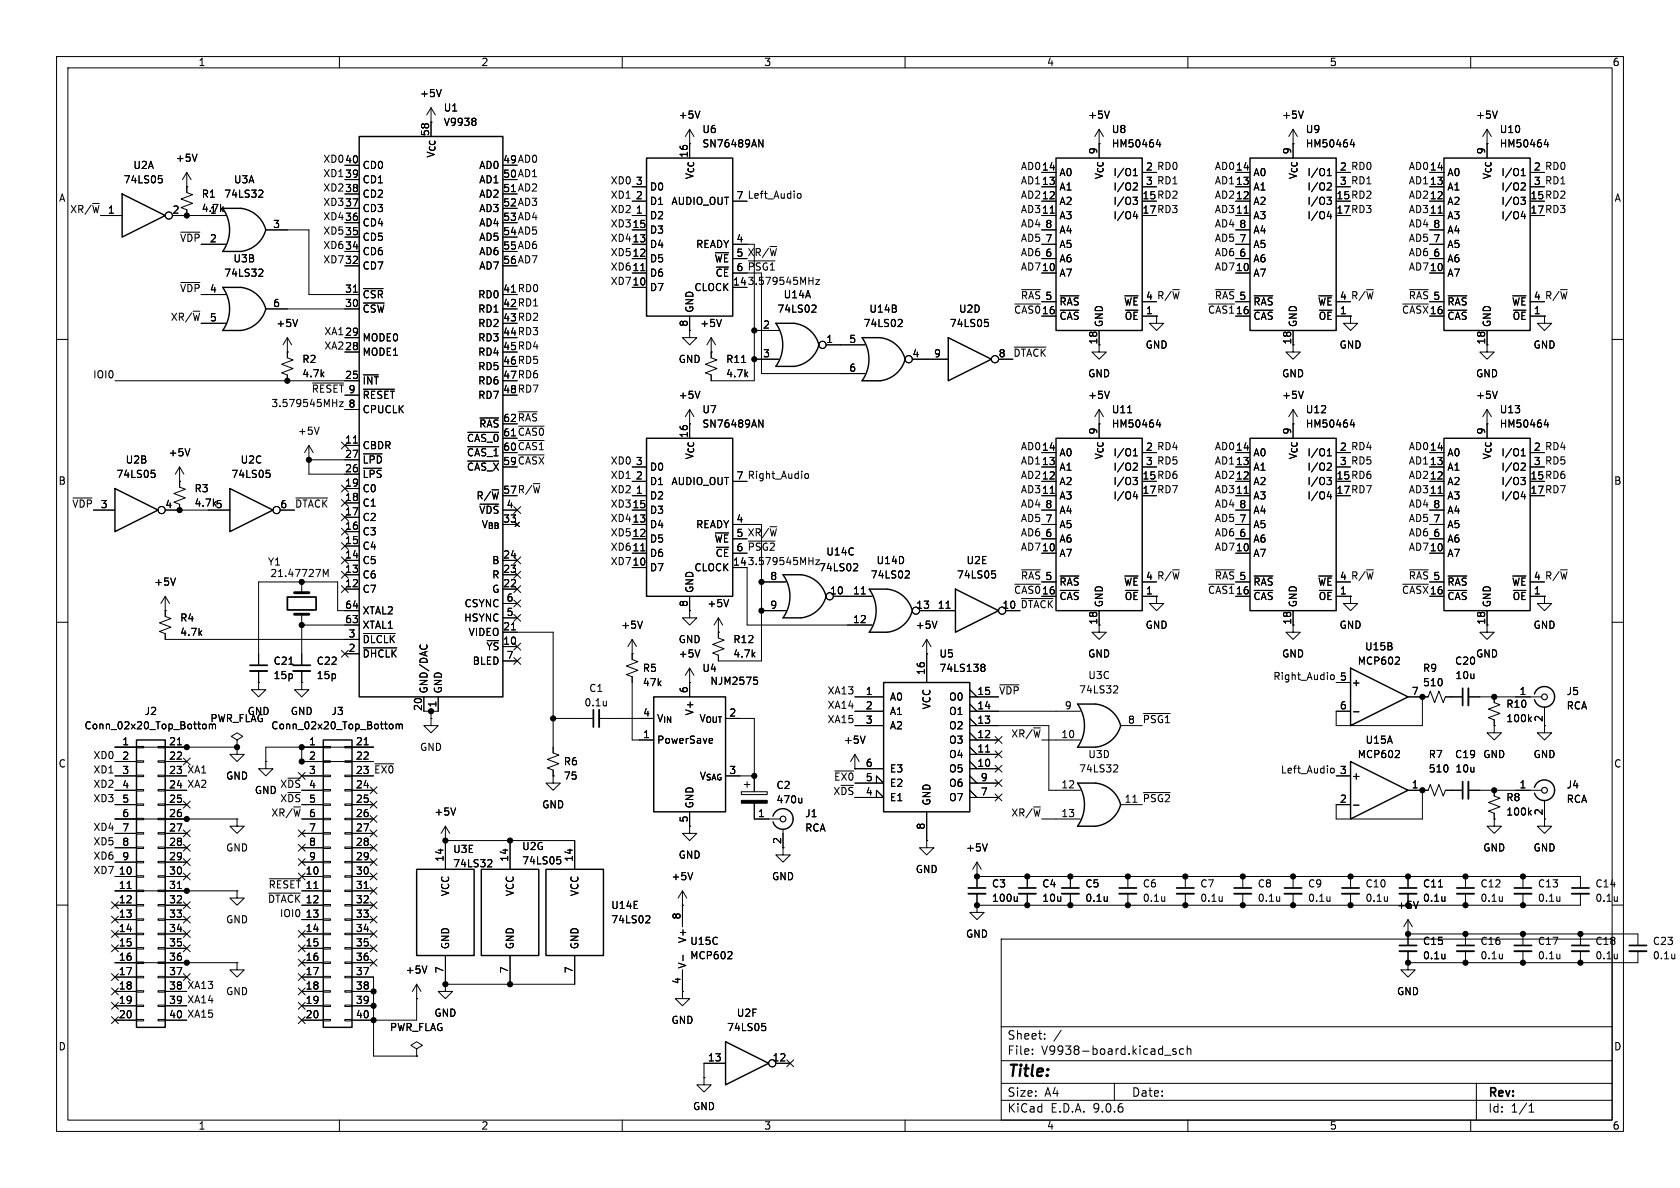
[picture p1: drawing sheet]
<svg xmlns="http://www.w3.org/2000/svg" width="297mm" height="210mm" viewBox="0 0 297 210" stroke-linecap="round" stroke-linejoin="round" font-family="sans-serif">
<defs><g id="words">
<text font-size="2.8" x="178" y="190.9">Title:</text>
<g font-size="2.1">
<text x="178" y="184">Sheet:</text>
<text x="178" y="186.7">File:</text>
<text x="184.1" y="186.7">V9938-board.kicad_sch</text>
<text x="178" y="196.9">KiCad</text>
<text x="178" y="194.1">Size:</text>
<text x="184.7" y="194.1">A4</text>
<text x="185.7" y="196.9">E.D.A.</text>
<text x="193.3" y="196.9">9.0.6</text>
<text x="200" y="194.1">Date:</text>
<text x="263" y="194.3">Rev:</text>
<text x="263" y="196.9">Id:</text>
<text x="267.1" y="196.9">1/1</text>
</g>
<g font-size="1.8">
<text x="35" y="11.9">1</text>
<text x="85" y="11.9">2</text>
<text x="135" y="11.9">3</text>
<text x="185" y="11.9">4</text>
<text x="235" y="11.9">5</text>
<text x="285" y="11.9">6</text>
<text x="74.2" y="17.4">+5V</text>
<text x="78.4" y="19.9">U1</text>
<text x="78.4" y="22.5">V9938</text>
<text x="119.9" y="21.2">+5V</text>
<text x="124.1" y="23.7">U6</text>
<text x="192.3" y="21.2">+5V</text>
<text x="196.5" y="23.7">U8</text>
<text x="226.6" y="21.2">+5V</text>
<text x="230.8" y="23.7">U9</text>
<text x="260.9" y="21.2">+5V</text>
<text x="265" y="23.7">U10</text>
<text x="31" y="28.8">+5V</text>
<text x="57.1" y="28.9">XD0</text>
<text x="60.9" y="29">40</text>
<text x="75.9" y="24.2" transform="rotate(-90 75.9 24.2)">58</text>
<text x="77.1" y="28" transform="rotate(-90 77.1 28)">V_{CC}</text>
<text x="88.9" y="29">49 AD0</text>
<text x="88.9" y="29">49</text>
<text x="121.7" y="28" transform="rotate(-90 121.7 28)">16</text>
<text x="124.1" y="26.3">SN76489AN</text>
<text x="194.1" y="27.4" transform="rotate(-90 194.1 27.4)">9</text>
<text x="196.5" y="26.3">HM50464</text>
<text x="228.3" y="27.4" transform="rotate(-90 228.3 27.4)">9</text>
<text x="230.8" y="26.3">HM50464</text>
<text x="262.6" y="27.4" transform="rotate(-90 262.6 27.4)">9</text>
<text x="265" y="26.3">HM50464</text>
<text x="10.3" y="35.9">A</text>
<text x="21.8" y="32.6">74LS05</text>
<text x="23.5" y="30.1">U2A</text>
<text x="35.6" y="35.2">R1</text>
<text x="39.5" y="35.2">74LS32</text>
<text x="41.3" y="32.6">U3A</text>
<text x="57.1" y="31.4">XD1</text>
<text x="57.1" y="33.9">XD2</text>
<text x="60.9" y="31.5">39</text>
<text x="60.9" y="34">38</text>
<text x="64" y="30.1">CD0</text>
<text x="64" y="32.6">CD1</text>
<text x="64" y="35.2">CD2</text>
<text x="84.6" y="30.1">AD0</text>
<text x="84.6" y="32.6">AD1</text>
<text x="84.6" y="35.2">AD2</text>
<text x="88.9" y="31.5">50 AD1</text>
<text x="88.9" y="34">51 AD2</text>
<text x="88.9" y="31.5">50</text>
<text x="88.9" y="34">51</text>
<text x="107.9" y="35.2">XD1</text>
<text x="107.9" y="32.7">XD0</text>
<text x="112.3" y="32.8">3</text>
<text x="112.3" y="35.3">2</text>
<text x="114.8" y="33.9">D0</text>
<text x="122.8" y="31.8" transform="rotate(-90 122.8 31.8)">V_{CC}</text>
<text x="130.1" y="35.3">7 Left_Audio</text>
<text x="130.1" y="35.3">7</text>
<text x="180.4" y="35.2">AD212</text>
<text x="180.4" y="32.7">AD113</text>
<text x="180.4" y="30.1">AD014</text>
<text x="184.1" y="30.2">14</text>
<text x="184.1" y="32.8">13</text>
<text x="184.1" y="35.3">12</text>
<text x="187.2" y="31.3">A0</text>
<text x="187.2" y="33.9">A1</text>
<text x="195.2" y="31.8" transform="rotate(-90 195.2 31.8)">V_{CC}</text>
<text x="196.7" y="31.3">I/O1</text>
<text x="196.7" y="33.9">I/O2</text>
<text x="201.9" y="35.3">15 RD2</text>
<text x="201.9" y="35.3">15</text>
<text x="202.5" y="30.2">2 RD0</text>
<text x="202.5" y="32.8">3 RD1</text>
<text x="202.5" y="30.2">2</text>
<text x="202.5" y="32.8">3</text>
<text x="214.7" y="35.2">AD212</text>
<text x="214.7" y="32.7">AD113</text>
<text x="214.7" y="30.1">AD014</text>
<text x="218.4" y="30.2">14</text>
<text x="218.4" y="32.8">13</text>
<text x="218.4" y="35.3">12</text>
<text x="221.5" y="31.3">A0</text>
<text x="221.5" y="33.9">A1</text>
<text x="229.5" y="31.8" transform="rotate(-90 229.5 31.8)">V_{CC}</text>
<text x="231" y="31.3">I/O1</text>
<text x="231" y="33.9">I/O2</text>
<text x="236.2" y="35.3">15 RD2</text>
<text x="236.2" y="35.3">15</text>
<text x="236.8" y="30.2">2 RD0</text>
<text x="236.8" y="32.8">3 RD1</text>
<text x="236.8" y="30.2">2</text>
<text x="236.8" y="32.8">3</text>
<text x="249" y="30.1">AD014</text>
<text x="249" y="32.7">AD113</text>
<text x="249" y="35.2">AD212</text>
<text x="252.7" y="30.2">14</text>
<text x="252.7" y="32.8">13</text>
<text x="252.7" y="35.3">12</text>
<text x="255.8" y="31.3">A0</text>
<text x="255.8" y="33.9">A1</text>
<text x="263.8" y="31.8" transform="rotate(-90 263.8 31.8)">V_{CC}</text>
<text x="265.3" y="31.3">I/O1</text>
<text x="265.3" y="33.9">I/O2</text>
<text x="270.5" y="35.3">15 RD2</text>
<text x="270.5" y="35.3">15</text>
<text x="271.1" y="30.2">2 RD0</text>
<text x="271.1" y="32.8">3 RD1</text>
<text x="271.1" y="30.2">2</text>
<text x="271.1" y="32.8">3</text>
<text x="285.3" y="35.9">A</text>
<text x="12.3" y="37.8">XR/~{W}1</text>
<text x="19" y="37.8">1</text>
<text x="30.4" y="37.8">2</text>
<text x="35.6" y="37.7">4.7k</text>
<text x="37" y="37.8">1</text>
<text x="48.2" y="40.4">3</text>
<text x="57.1" y="39">XD4</text>
<text x="57.1" y="36.5">XD3</text>
<text x="57.1" y="41.6">XD5</text>
<text x="60.9" y="36.6">37</text>
<text x="60.9" y="39.1">36</text>
<text x="60.9" y="41.7">35</text>
<text x="64" y="37.7">CD3</text>
<text x="64" y="40.2">CD4</text>
<text x="84.6" y="37.7">AD3</text>
<text x="84.6" y="40.2">AD4</text>
<text x="88.9" y="36.6">52 AD3</text>
<text x="88.9" y="39.1">53 AD4</text>
<text x="88.9" y="41.7">54 AD5</text>
<text x="88.9" y="36.6">52</text>
<text x="88.9" y="39.1">53</text>
<text x="88.9" y="41.7">54</text>
<text x="107.9" y="40.3">XD3</text>
<text x="107.9" y="37.8">XD2</text>
<text x="111.7" y="40.4">15</text>
<text x="112.3" y="37.8">1</text>
<text x="114.8" y="36.4">D1</text>
<text x="114.8" y="39">D2</text>
<text x="114.8" y="41.5">D3</text>
<text x="118.6" y="36.4">AUDIO_OUT</text>
<text x="180.4" y="40.3">AD4</text>
<text x="180.4" y="37.8">AD311</text>
<text x="184.1" y="37.8">11</text>
<text x="184.7" y="40.4">8</text>
<text x="187.2" y="36.4">A2</text>
<text x="187.2" y="39">A3</text>
<text x="187.2" y="41.5">A4</text>
<text x="196.7" y="36.4">I/O3</text>
<text x="196.7" y="39">I/O4</text>
<text x="201.9" y="37.8">17 RD3</text>
<text x="201.9" y="37.8">17</text>
<text x="214.7" y="37.8">AD311</text>
<text x="214.7" y="40.3">AD4</text>
<text x="218.4" y="37.8">11</text>
<text x="219" y="40.4">8</text>
<text x="221.5" y="36.4">A2</text>
<text x="221.5" y="39">A3</text>
<text x="221.5" y="41.5">A4</text>
<text x="231" y="36.4">I/O3</text>
<text x="231" y="39">I/O4</text>
<text x="236.2" y="37.8">17 RD3</text>
<text x="236.2" y="37.8">17</text>
<text x="249" y="37.8">AD311</text>
<text x="249" y="40.3">AD4</text>
<text x="252.7" y="37.8">11</text>
<text x="253.3" y="40.4">8</text>
<text x="255.8" y="36.4">A2</text>
<text x="255.8" y="39">A3</text>
<text x="255.8" y="41.5">A4</text>
<text x="265.3" y="36.4">I/O3</text>
<text x="265.3" y="39">I/O4</text>
<text x="270.5" y="37.8">17 RD3</text>
<text x="270.5" y="37.8">17</text>
<text x="31.7" y="42.8">~{VDP}2</text>
<text x="37" y="42.9">2</text>
<text x="41.2" y="46.6">U3B</text>
<text x="57.1" y="46.6">XD7</text>
<text x="57.1" y="44.1">XD6</text>
<text x="60.9" y="44.2">34</text>
<text x="60.9" y="46.7">32</text>
<text x="64" y="42.8">CD5</text>
<text x="64" y="45.3">CD6</text>
<text x="64" y="47.9">CD7</text>
<text x="84.6" y="42.8">AD5</text>
<text x="84.6" y="45.3">AD6</text>
<text x="84.6" y="47.9">AD7</text>
<text x="88.9" y="44.2">55 AD6</text>
<text x="88.9" y="46.7">56 AD7</text>
<text x="88.9" y="44.2">55</text>
<text x="88.9" y="46.7">56</text>
<text x="107.9" y="45.4">XD5</text>
<text x="107.9" y="47.9">XD6</text>
<text x="107.9" y="42.8">XD4</text>
<text x="111.7" y="42.9">13</text>
<text x="111.7" y="45.5">12</text>
<text x="114.8" y="44">D4</text>
<text x="114.8" y="46.6">D5</text>
<text x="123" y="44">READY</text>
<text x="126.2" y="46.6">~{WE}</text>
<text x="130.1" y="42.9">4</text>
<text x="130.1" y="45.5">5 XR/~{W}</text>
<text x="130.1" y="45.5">5</text>
<text x="180.4" y="47.9">AD710</text>
<text x="180.4" y="42.8">AD5</text>
<text x="180.4" y="45.4">AD6</text>
<text x="184.7" y="42.9">7</text>
<text x="184.7" y="45.5">6</text>
<text x="187.2" y="44">A5</text>
<text x="187.2" y="46.6">A6</text>
<text x="214.7" y="42.8">AD5</text>
<text x="214.7" y="47.9">AD710</text>
<text x="214.7" y="45.4">AD6</text>
<text x="219" y="42.9">7</text>
<text x="219" y="45.5">6</text>
<text x="221.5" y="44">A5</text>
<text x="221.5" y="46.6">A6</text>
<text x="249" y="42.8">AD5</text>
<text x="249" y="45.4">AD6</text>
<text x="249" y="47.9">AD710</text>
<text x="253.3" y="42.9">7</text>
<text x="253.3" y="45.5">6</text>
<text x="255.8" y="44">A5</text>
<text x="255.8" y="46.6">A6</text>
<text x="31.7" y="51.7">~{VDP}4</text>
<text x="37" y="51.8">4</text>
<text x="39.5" y="49.1">74LS32</text>
<text x="60.9" y="51.8">31</text>
<text x="64" y="52.9">~{CSR}</text>
<text x="84.4" y="52.9">RD0</text>
<text x="88.9" y="51.8">41 RD0</text>
<text x="88.9" y="51.8">41</text>
<text x="107.9" y="50.5">XD7</text>
<text x="111.7" y="48">11</text>
<text x="111.7" y="50.5">10</text>
<text x="114.8" y="49.1">D6</text>
<text x="114.8" y="51.7">D7</text>
<text x="122.7" y="51.7">CLOCK</text>
<text x="126.4" y="49.1">~{CE}</text>
<text x="129.5" y="50.5">14</text>
<text x="130.1" y="48">6 ~{PSG1}</text>
<text x="130.1" y="48">6</text>
<text x="132.1" y="50.5">3.579545MHz</text>
<text x="138.4" y="52.9">U14A</text>
<text x="180.4" y="53">~{RAS}</text>
<text x="184.1" y="48">10</text>
<text x="184.7" y="53.1">5</text>
<text x="187.2" y="49.1">A7</text>
<text x="202.5" y="53.1">4 R/~{W}</text>
<text x="202.5" y="53.1">4</text>
<text x="214.7" y="53">~{RAS}</text>
<text x="218.4" y="48">10</text>
<text x="219" y="53.1">5</text>
<text x="221.5" y="49.1">A7</text>
<text x="236.8" y="53.1">4 R/~{W}</text>
<text x="236.8" y="53.1">4</text>
<text x="249" y="53">~{RAS}</text>
<text x="252.7" y="48">10</text>
<text x="253.3" y="53.1">5</text>
<text x="255.8" y="49.1">A7</text>
<text x="271.1" y="53.1">4 R/~{W}</text>
<text x="271.1" y="53.1">4</text>
<text x="30.1" y="56.8">XR/~{W}5</text>
<text x="37" y="56.9">5</text>
<text x="48.2" y="54.4">6</text>
<text x="48.8" y="58">+5V</text>
<text x="57.2" y="59.3">XA1</text>
<text x="60.9" y="54.4">30</text>
<text x="60.9" y="59.4">29</text>
<text x="64" y="55.5">~{CSW}</text>
<text x="84.4" y="55.5">RD1</text>
<text x="84.4" y="58">RD2</text>
<text x="88.9" y="54.4">42 RD1</text>
<text x="88.9" y="56.9">43 RD2</text>
<text x="88.9" y="59.4">44 RD3</text>
<text x="88.9" y="54.4">42</text>
<text x="88.9" y="56.9">43</text>
<text x="88.9" y="59.4">44</text>
<text x="121.7" y="57.9" transform="rotate(-90 121.7 57.9)">8</text>
<text x="122.8" y="55.4" transform="rotate(-90 122.8 55.4)">GND</text>
<text x="123.7" y="58">+5V</text>
<text x="134.8" y="58.2">2</text>
<text x="137.3" y="55.5">74LS02</text>
<text x="152.6" y="58">74LS02</text>
<text x="153.6" y="55.5">U14B</text>
<text x="167.8" y="58">74LS05</text>
<text x="169.4" y="55.5">U2D</text>
<text x="179.2" y="55.5">~{CAS0}</text>
<text x="184.1" y="55.6">16</text>
<text x="187.2" y="54.2">~{RAS}</text>
<text x="187.2" y="56.7">~{CAS}</text>
<text x="195.2" y="57.9" transform="rotate(-90 195.2 57.9)">GND</text>
<text x="198.6" y="54.2">~{WE}</text>
<text x="198.7" y="56.7">~{OE}</text>
<text x="202.5" y="55.6">1</text>
<text x="213.5" y="55.5">~{CAS1}</text>
<text x="218.4" y="55.6">16</text>
<text x="221.5" y="54.2">~{RAS}</text>
<text x="221.5" y="56.7">~{CAS}</text>
<text x="229.5" y="57.9" transform="rotate(-90 229.5 57.9)">GND</text>
<text x="232.9" y="54.2">~{WE}</text>
<text x="233" y="56.7">~{OE}</text>
<text x="236.8" y="55.6">1</text>
<text x="247.7" y="55.5">~{CASX}</text>
<text x="252.7" y="55.6">16</text>
<text x="255.8" y="54.2">~{RAS}</text>
<text x="255.8" y="56.7">~{CAS}</text>
<text x="263.8" y="57.9" transform="rotate(-90 263.8 57.9)">GND</text>
<text x="267.2" y="54.2">~{WE}</text>
<text x="267.3" y="56.7">~{OE}</text>
<text x="271.1" y="55.6">1</text>
<text x="53.3" y="64.4">R2</text>
<text x="57.2" y="61.9">XA2</text>
<text x="60.9" y="62">28</text>
<text x="64" y="60.6">MODE0</text>
<text x="64" y="63.1">MODE1</text>
<text x="84.4" y="60.6">RD3</text>
<text x="84.4" y="63.1">RD4</text>
<text x="84.4" y="65.6">RD5</text>
<text x="88.9" y="62">45 RD4</text>
<text x="88.9" y="64.5">46 RD5</text>
<text x="88.9" y="62">45</text>
<text x="88.9" y="64.5">46</text>
<text x="119.9" y="64.4">GND</text>
<text x="128.3" y="64.4">R11</text>
<text x="134.8" y="63.2">3</text>
<text x="146" y="60.7">1</text>
<text x="150" y="60.7">5</text>
<text x="150" y="65.8">6</text>
<text x="161.2" y="63.2">4</text>
<text x="165" y="63.2">9</text>
<text x="176.5" y="63.2">8</text>
<text x="179.1" y="63.2">~{DTACK}</text>
<text x="194.1" y="61" transform="rotate(-90 194.1 61)">18</text>
<text x="202.4" y="61.8">GND</text>
<text x="228.3" y="61" transform="rotate(-90 228.3 61)">18</text>
<text x="236.7" y="61.8">GND</text>
<text x="262.6" y="61" transform="rotate(-90 262.6 61)">18</text>
<text x="271" y="61.8">GND</text>
<text x="16.4" y="67">IOI0</text>
<text x="53.3" y="66.9">4.7k</text>
<text x="55" y="69.5">~{RESET}</text>
<text x="60.9" y="67.1">25</text>
<text x="61.5" y="69.6">9</text>
<text x="64" y="68.2">~{INT}</text>
<text x="64" y="70.7">~{RESET}</text>
<text x="84.4" y="68.2">RD6</text>
<text x="84.4" y="70.7">RD7</text>
<text x="88.9" y="67.1">47 RD6</text>
<text x="88.9" y="69.6">48 RD7</text>
<text x="88.9" y="67.1">47</text>
<text x="88.9" y="69.6">48</text>
<text x="119.9" y="70.7">+5V</text>
<text x="128.3" y="66.9">4.7k</text>
<text x="192.3" y="66.9">GND</text>
<text x="192.3" y="70.7">+5V</text>
<text x="226.6" y="70.7">+5V</text>
<text x="226.6" y="66.9">GND</text>
<text x="260.9" y="70.7">+5V</text>
<text x="260.9" y="66.9">GND</text>
<text x="47.9" y="72">3.579545MHz</text>
<text x="52.6" y="77.1">+5V</text>
<text x="61.5" y="72.1">8</text>
<text x="64" y="73.3">CPUCLK</text>
<text x="84.6" y="75.8">~{RAS}</text>
<text x="88.9" y="74.7">62 ~{RAS}</text>
<text x="88.9" y="77.2">61 ~{CAS0}</text>
<text x="88.9" y="74.7">62</text>
<text x="88.9" y="77.2">61</text>
<text x="121.7" y="77.5" transform="rotate(-90 121.7 77.5)">16</text>
<text x="124.1" y="73.3">U7</text>
<text x="124.1" y="75.8">SN76489AN</text>
<text x="194.1" y="76.9" transform="rotate(-90 194.1 76.9)">9</text>
<text x="196.5" y="73.3">U11</text>
<text x="196.5" y="75.8">HM50464</text>
<text x="228.3" y="76.9" transform="rotate(-90 228.3 76.9)">9</text>
<text x="230.8" y="73.3">U12</text>
<text x="230.8" y="75.8">HM50464</text>
<text x="262.6" y="76.9" transform="rotate(-90 262.6 76.9)">9</text>
<text x="265" y="73.3">U13</text>
<text x="265" y="75.8">HM50464</text>
<text x="22.1" y="82.1">U2B</text>
<text x="29.7" y="80.9">+5V</text>
<text x="42.4" y="82.1">U2C</text>
<text x="60.9" y="78.5">11</text>
<text x="60.9" y="81">27</text>
<text x="60.9" y="83.6">26</text>
<text x="64" y="79.6">CBDR</text>
<text x="64" y="82.1">~{LPD}</text>
<text x="82.4" y="78.3">~{CAS_0}</text>
<text x="82.4" y="80.9">~{CAS_1}</text>
<text x="82.4" y="83.4">~{CAS_X}</text>
<text x="88.9" y="79.8">60 ~{CAS1}</text>
<text x="88.9" y="82.3">59 ~{CASX}</text>
<text x="88.9" y="79.8">60</text>
<text x="88.9" y="82.3">59</text>
<text x="107.9" y="82.2">XD0</text>
<text x="112.3" y="82.3">3</text>
<text x="114.8" y="83.4">D0</text>
<text x="122.8" y="81.4" transform="rotate(-90 122.8 81.4)">V_{CC}</text>
<text x="180.4" y="82.2">AD113</text>
<text x="180.4" y="79.7">AD014</text>
<text x="184.1" y="79.8">14</text>
<text x="184.1" y="82.3">13</text>
<text x="187.2" y="80.9">A0</text>
<text x="187.2" y="83.4">A1</text>
<text x="195.2" y="81.4" transform="rotate(-90 195.2 81.4)">V_{CC}</text>
<text x="196.7" y="80.9">I/O1</text>
<text x="196.7" y="83.4">I/O2</text>
<text x="202.5" y="79.8">2 RD4</text>
<text x="202.5" y="82.3">3 RD5</text>
<text x="202.5" y="79.8">2</text>
<text x="202.5" y="82.3">3</text>
<text x="214.7" y="82.2">AD113</text>
<text x="214.7" y="79.7">AD014</text>
<text x="218.4" y="79.8">14</text>
<text x="218.4" y="82.3">13</text>
<text x="221.5" y="80.9">A0</text>
<text x="221.5" y="83.4">A1</text>
<text x="229.5" y="81.4" transform="rotate(-90 229.5 81.4)">V_{CC}</text>
<text x="231" y="80.9">I/O1</text>
<text x="231" y="83.4">I/O2</text>
<text x="236.8" y="79.8">2 RD4</text>
<text x="236.8" y="82.3">3 RD5</text>
<text x="236.8" y="79.8">2</text>
<text x="236.8" y="82.3">3</text>
<text x="249" y="82.2">AD113</text>
<text x="249" y="79.7">AD014</text>
<text x="252.7" y="79.8">14</text>
<text x="252.7" y="82.3">13</text>
<text x="255.8" y="80.9">A0</text>
<text x="255.8" y="83.4">A1</text>
<text x="263.8" y="81.4" transform="rotate(-90 263.8 81.4)">V_{CC}</text>
<text x="265.3" y="80.9">I/O1</text>
<text x="265.3" y="83.4">I/O2</text>
<text x="271.1" y="79.8">2 RD4</text>
<text x="271.1" y="82.3">3 RD5</text>
<text x="271.1" y="79.8">2</text>
<text x="271.1" y="82.3">3</text>
<text x="10.3" y="85.9">B</text>
<text x="12.7" y="89.8">~{VDP}</text>
<text x="17.7" y="89.9">3</text>
<text x="20.5" y="84.7">74LS05</text>
<text x="29.1" y="89.9">4</text>
<text x="34.3" y="87.2">R3</text>
<text x="34.3" y="89.8">4.7k 5</text>
<text x="40.8" y="84.7">74LS05</text>
<text x="49.5" y="89.9">6</text>
<text x="52.1" y="89.8">~{DTACK}</text>
<text x="60.9" y="86.1">19</text>
<text x="60.9" y="88.6">18</text>
<text x="64" y="84.7">~{LPS}</text>
<text x="64" y="87.2">C0</text>
<text x="64" y="89.8">C1</text>
<text x="84.1" y="88.5">R/~{W}</text>
<text x="88.9" y="87.4">57 R/~{W}</text>
<text x="88.9" y="87.4">57</text>
<text x="89.5" y="89.9">4</text>
<text x="107.9" y="87.3">XD2</text>
<text x="107.9" y="89.8">XD3</text>
<text x="107.9" y="84.7">XD1</text>
<text x="111.7" y="89.9">15</text>
<text x="112.3" y="84.8">2</text>
<text x="112.3" y="87.4">1</text>
<text x="114.8" y="86">D1</text>
<text x="114.8" y="88.5">D2</text>
<text x="118.6" y="86">AUDIO_OUT</text>
<text x="130.1" y="84.8">7 Right_Audio</text>
<text x="130.1" y="84.8">7</text>
<text x="180.4" y="89.8">AD4</text>
<text x="180.4" y="84.7">AD212</text>
<text x="180.4" y="87.3">AD311</text>
<text x="184.1" y="84.8">12</text>
<text x="184.1" y="87.4">11</text>
<text x="184.7" y="89.9">8</text>
<text x="187.2" y="86">A2</text>
<text x="187.2" y="88.5">A3</text>
<text x="196.7" y="86">I/O3</text>
<text x="196.7" y="88.5">I/O4</text>
<text x="201.9" y="84.8">15 RD6</text>
<text x="201.9" y="87.4">17 RD7</text>
<text x="201.9" y="84.8">15</text>
<text x="201.9" y="87.4">17</text>
<text x="214.7" y="87.3">AD311</text>
<text x="214.7" y="89.8">AD4</text>
<text x="214.7" y="84.7">AD212</text>
<text x="218.4" y="84.8">12</text>
<text x="218.4" y="87.4">11</text>
<text x="219" y="89.9">8</text>
<text x="221.5" y="86">A2</text>
<text x="221.5" y="88.5">A3</text>
<text x="231" y="86">I/O3</text>
<text x="231" y="88.5">I/O4</text>
<text x="236.2" y="84.8">15 RD6</text>
<text x="236.2" y="87.4">17 RD7</text>
<text x="236.2" y="84.8">15</text>
<text x="236.2" y="87.4">17</text>
<text x="249" y="89.8">AD4</text>
<text x="249" y="87.3">AD311</text>
<text x="249" y="84.7">AD212</text>
<text x="252.7" y="84.8">12</text>
<text x="252.7" y="87.4">11</text>
<text x="253.3" y="89.9">8</text>
<text x="255.8" y="86">A2</text>
<text x="255.8" y="88.5">A3</text>
<text x="265.3" y="86">I/O3</text>
<text x="265.3" y="88.5">I/O4</text>
<text x="270.5" y="84.8">15 RD6</text>
<text x="270.5" y="87.4">17 RD7</text>
<text x="270.5" y="84.8">15</text>
<text x="270.5" y="87.4">17</text>
<text x="285.3" y="85.9">B</text>
<text x="60.9" y="91.2">17</text>
<text x="60.9" y="93.7">16</text>
<text x="64" y="92.3">C2</text>
<text x="64" y="94.8">C3</text>
<text x="84.6" y="91">~{VDS}</text>
<text x="85" y="93.6">V_{BB}</text>
<text x="88.9" y="92.5">33</text>
<text x="107.9" y="94.9">XD5</text>
<text x="107.9" y="92.4">XD4</text>
<text x="111.7" y="92.5">13</text>
<text x="111.7" y="95">12</text>
<text x="114.8" y="91">D3</text>
<text x="114.8" y="93.6">D4</text>
<text x="123" y="93.6">READY</text>
<text x="130.1" y="92.5">4</text>
<text x="130.1" y="95">5 XR/~{W}</text>
<text x="130.1" y="95">5</text>
<text x="180.4" y="94.9">AD6</text>
<text x="180.4" y="92.4">AD5</text>
<text x="184.7" y="92.5">7</text>
<text x="184.7" y="95">6</text>
<text x="187.2" y="91">A4</text>
<text x="187.2" y="93.6">A5</text>
<text x="214.7" y="94.9">AD6</text>
<text x="214.7" y="92.4">AD5</text>
<text x="219" y="92.5">7</text>
<text x="219" y="95">6</text>
<text x="221.5" y="91">A4</text>
<text x="221.5" y="93.6">A5</text>
<text x="249" y="92.4">AD5</text>
<text x="249" y="94.9">AD6</text>
<text x="253.3" y="92.5">7</text>
<text x="253.3" y="95">6</text>
<text x="255.8" y="91">A4</text>
<text x="255.8" y="93.6">A5</text>
<text x="47.3" y="100.2">Y1</text>
<text x="60.9" y="96.3">15</text>
<text x="60.9" y="98.8">14</text>
<text x="60.9" y="101.3">13</text>
<text x="64" y="97.4">C4</text>
<text x="64" y="99.9">C5</text>
<text x="86.9" y="99.9">B</text>
<text x="88.9" y="98.8">24</text>
<text x="88.9" y="101.3">23</text>
<text x="107.9" y="97.4">XD6</text>
<text x="107.9" y="100">XD7</text>
<text x="111.7" y="97.5">11</text>
<text x="111.7" y="100.1">10</text>
<text x="114.8" y="96.1">D5</text>
<text x="114.8" y="98.7">D6</text>
<text x="114.8" y="101.2">D7</text>
<text x="122.7" y="101.2">CLOCK</text>
<text x="126.2" y="96.1">~{WE}</text>
<text x="126.4" y="98.7">~{CE}</text>
<text x="129.5" y="100.1">14</text>
<text x="130.1" y="97.5">6 ~{PSG2}</text>
<text x="130.1" y="97.5">6</text>
<text x="132.1" y="100">3.579545MHz</text>
<text x="144.7" y="101.2">74LS02</text>
<text x="146" y="98.4">U14C</text>
<text x="154.9" y="99.9">U14D</text>
<text x="170.8" y="99.9">U2E</text>
<text x="180.4" y="97.4">AD710</text>
<text x="184.1" y="97.5">10</text>
<text x="187.2" y="96.1">A6</text>
<text x="187.2" y="98.7">A7</text>
<text x="214.7" y="97.4">AD710</text>
<text x="218.4" y="97.5">10</text>
<text x="221.5" y="96.1">A6</text>
<text x="221.5" y="98.7">A7</text>
<text x="249" y="97.4">AD710</text>
<text x="252.7" y="97.5">10</text>
<text x="255.8" y="96.1">A6</text>
<text x="255.8" y="98.7">A7</text>
<text x="27.2" y="103.7">+5V</text>
<text x="47.7" y="102.2">21.47727M</text>
<text x="60.9" y="103.9">12</text>
<text x="60.9" y="107.7">64</text>
<text x="64" y="102.5">C6</text>
<text x="64" y="105">C7</text>
<text x="82" y="107.5">CSYNC</text>
<text x="86.9" y="102.5">R</text>
<text x="86.9" y="105">G</text>
<text x="88.9" y="103.9">22</text>
<text x="89.5" y="106.4">6</text>
<text x="121.7" y="107.4" transform="rotate(-90 121.7 107.4)">8</text>
<text x="122.8" y="104.9" transform="rotate(-90 122.8 104.9)">GND</text>
<text x="125" y="107.5">+5V</text>
<text x="136.1" y="102.6">8</text>
<text x="136.1" y="107.7">9</text>
<text x="146.6" y="105.2">10</text>
<text x="150.7" y="105.2">11</text>
<text x="153.8" y="102.5">74LS02</text>
<text x="161.9" y="107.7">13</text>
<text x="165.7" y="107.7">11</text>
<text x="169.1" y="102.5">74LS05</text>
<text x="177.1" y="107.7">10</text>
<text x="179.2" y="105.1">~{CAS0}</text>
<text x="180.3" y="107.6">~{DTACK}</text>
<text x="180.4" y="102.5">~{RAS}</text>
<text x="184.1" y="105.2">16</text>
<text x="184.7" y="102.6">5</text>
<text x="187.2" y="103.7">~{RAS}</text>
<text x="187.2" y="106.3">~{CAS}</text>
<text x="195.2" y="107.4" transform="rotate(-90 195.2 107.4)">GND</text>
<text x="198.6" y="103.7">~{WE}</text>
<text x="198.7" y="106.3">~{OE}</text>
<text x="202.5" y="102.6">4 R/~{W}</text>
<text x="202.5" y="105.2">1</text>
<text x="202.5" y="102.6">4</text>
<text x="213.5" y="105.1">~{CAS1}</text>
<text x="214.7" y="102.5">~{RAS}</text>
<text x="218.4" y="105.2">16</text>
<text x="219" y="102.6">5</text>
<text x="221.5" y="103.7">~{RAS}</text>
<text x="221.5" y="106.3">~{CAS}</text>
<text x="229.5" y="107.4" transform="rotate(-90 229.5 107.4)">GND</text>
<text x="232.9" y="103.7">~{WE}</text>
<text x="233" y="106.3">~{OE}</text>
<text x="236.8" y="102.6">4 R/~{W}</text>
<text x="236.8" y="105.2">1</text>
<text x="236.8" y="102.6">4</text>
<text x="247.7" y="105.1">~{CASX}</text>
<text x="249" y="102.5">~{RAS}</text>
<text x="252.7" y="105.2">16</text>
<text x="253.3" y="102.6">5</text>
<text x="255.8" y="103.7">~{RAS}</text>
<text x="255.8" y="106.3">~{CAS}</text>
<text x="263.8" y="107.4" transform="rotate(-90 263.8 107.4)">GND</text>
<text x="267.2" y="103.7">~{WE}</text>
<text x="267.3" y="106.3">~{OE}</text>
<text x="271.1" y="102.6">4 R/~{W}</text>
<text x="271.1" y="105.2">1</text>
<text x="271.1" y="102.6">4</text>
<text x="31.8" y="110.1">R4</text>
<text x="31.8" y="112.6">4.7k</text>
<text x="60.9" y="110.2">63</text>
<text x="61.5" y="112.8">3</text>
<text x="64" y="108.8">XTAL2</text>
<text x="64" y="111.4">XTAL1</text>
<text x="64" y="113.9">~{DLCLK}</text>
<text x="82" y="110.1">HSYNC</text>
<text x="82.7" y="112.6">VIDEO</text>
<text x="88.9" y="111.5">21</text>
<text x="89.5" y="109">5</text>
<text x="109.7" y="111.4">+5V</text>
<text x="119.9" y="113.9">GND</text>
<text x="129.5" y="113.9">R12</text>
<text x="150.7" y="110.2">12</text>
<text x="161.8" y="111.4">+5V</text>
<text x="194.1" y="110.5" transform="rotate(-90 194.1 110.5)">18</text>
<text x="202.4" y="111.4">GND</text>
<text x="228.3" y="110.5" transform="rotate(-90 228.3 110.5)">18</text>
<text x="236.7" y="111.4">GND</text>
<text x="262.6" y="110.5" transform="rotate(-90 262.6 110.5)">18</text>
<text x="271" y="111.4">GND</text>
<text x="48.3" y="117.7">C21</text>
<text x="55.9" y="117.7">C22</text>
<text x="61.5" y="115.3">2</text>
<text x="64" y="116.4">~{DHCLK}</text>
<text x="83.5" y="117.7">BLED</text>
<text x="85.9" y="115.2">~{YS}</text>
<text x="88.9" y="114">10</text>
<text x="89.5" y="116.6">7</text>
<text x="113.5" y="119">R5</text>
<text x="119.9" y="116.4">+5V</text>
<text x="124.1" y="119">U4</text>
<text x="129.5" y="116.4">4.7k</text>
<text x="163.6" y="119.4" transform="rotate(-90 163.6 119.4)">16</text>
<text x="166" y="119">74LS138</text>
<text x="166" y="116.4">U5</text>
<text x="192.3" y="116.4">GND</text>
<text x="226.6" y="116.4">GND</text>
<text x="239.9" y="117.7">MCP602</text>
<text x="241.2" y="115.2">U15B</text>
<text x="251.5" y="119">R9</text>
<text x="257.1" y="117.7">C20</text>
<text x="260.9" y="116.4">GND</text>
<text x="48.3" y="120.2">15p</text>
<text x="55.9" y="120.2">15p</text>
<text x="74.7" y="125.8" transform="rotate(-90 74.7 125.8)">20</text>
<text x="75.8" y="122.7" transform="rotate(-90 75.8 122.7)">GND/DAC</text>
<text x="77.2" y="125.2" transform="rotate(-90 77.2 125.2)">1</text>
<text x="78.3" y="122.7" transform="rotate(-90 78.3 122.7)">GND</text>
<text x="103.2" y="125.1">0.1u</text>
<text x="104.1" y="122.5">C1</text>
<text x="113.5" y="121.5">47k</text>
<text x="121.7" y="122.6" transform="rotate(-90 121.7 122.6)">6</text>
<text x="125.5" y="121.3">NJM2575</text>
<text x="146.2" y="122.8">XA13</text>
<text x="146.2" y="125.4">XA14</text>
<text x="153" y="122.9">1</text>
<text x="153" y="125.5">2</text>
<text x="157.2" y="124.1">A0</text>
<text x="164.7" y="125.5" transform="rotate(-90 164.7 125.5)">VCC</text>
<text x="167.7" y="124.1">O0</text>
<text x="172.7" y="122.9">15</text>
<text x="172.7" y="125.5">14</text>
<text x="176.5" y="122.8">~{VDP}</text>
<text x="188.1" y="125.5">9</text>
<text x="190.7" y="122.8">74LS32</text>
<text x="192.3" y="120.2">U3C</text>
<text x="225" y="120.3">Right_Audio</text>
<text x="236.8" y="120.4">5</text>
<text x="236.8" y="125.5">6</text>
<text x="238.9" y="121.5">+</text>
<text x="249.5" y="122.9">7</text>
<text x="251.5" y="121.5">510</text>
<text x="257.2" y="120.2">10u</text>
<text x="266.2" y="125.3">R10</text>
<text x="268.5" y="122.9">1</text>
<text x="276.9" y="123.1">J5</text>
<text x="276.9" y="125.6">RCA</text>
<text x="14.8" y="129.1">Conn_02x20_Top_Bottom</text>
<text x="21.5" y="131.8">1</text>
<text x="25.5" y="126.6">J2</text>
<text x="29.8" y="131.8">21</text>
<text x="37.1" y="127.9">PWR_FLAG</text>
<text x="43.7" y="126.6">GND</text>
<text x="47.9" y="129.1">Conn_02x20_Top_Bottom</text>
<text x="51.3" y="126.6">GND</text>
<text x="54.5" y="131.8">1</text>
<text x="58.5" y="126.6">J3</text>
<text x="62.8" y="131.8">21</text>
<text x="113.6" y="126.7">4</text>
<text x="113.6" y="130.6">1</text>
<text x="116.1" y="127.9">V_{IN}</text>
<text x="116.1" y="131.7">PowerSave</text>
<text x="122.8" y="126.6" transform="rotate(-90 122.8 126.6)">V+</text>
<text x="123.5" y="127.9">V_{OUT}</text>
<text x="128.8" y="126.7">2</text>
<text x="146.2" y="127.9">XA15</text>
<text x="149.1" y="131.7">+5V</text>
<text x="153" y="128">3</text>
<text x="157.2" y="126.6">A1</text>
<text x="157.2" y="129.1">A2</text>
<text x="167.7" y="126.6">O1</text>
<text x="167.7" y="129.1">O2</text>
<text x="167.7" y="131.7">O3</text>
<text x="172.7" y="128">13</text>
<text x="172.7" y="130.6">12</text>
<text x="178.7" y="130.5">XR/~{W}</text>
<text x="187.5" y="130.6">10</text>
<text x="199.3" y="128">8</text>
<text x="201.9" y="127.9">~{PSG1}</text>
<text x="241.3" y="131.7">U15A</text>
<text x="266.2" y="127.9">100k</text>
<text x="272.8" y="127.7" transform="rotate(-90 272.8 127.7)">2</text>
<text x="10.3" y="135.9">C</text>
<text x="16.4" y="134.3">XD0</text>
<text x="16.4" y="136.8">XD1</text>
<text x="21.5" y="134.4">2</text>
<text x="21.5" y="136.9">3</text>
<text x="29.8" y="134.4">22</text>
<text x="29.8" y="136.9">23</text>
<text x="33" y="136.8">XA1</text>
<text x="54.5" y="134.4">2</text>
<text x="54.5" y="136.9">3</text>
<text x="62.8" y="134.4">22</text>
<text x="62.8" y="136.9">23</text>
<text x="66" y="136.8">~{EX0}</text>
<text x="74.2" y="132.9">GND</text>
<text x="99.6" y="135.5">R6</text>
<text x="128.8" y="136.9">3</text>
<text x="153" y="135.6">6</text>
<text x="157.2" y="136.8">E3</text>
<text x="167.7" y="134.2">O4</text>
<text x="167.7" y="136.8">O5</text>
<text x="172.7" y="133.1">11</text>
<text x="172.7" y="135.6">10</text>
<text x="190.7" y="136.8">74LS32</text>
<text x="192.3" y="134.2">U3D</text>
<text x="226.3" y="136.8">Left_Audio</text>
<text x="236.8" y="136.9">3</text>
<text x="239.9" y="134.2">MCP602</text>
<text x="252.5" y="134.2">R7</text>
<text x="252.5" y="136.8">510</text>
<text x="257.1" y="134.2">C19</text>
<text x="257.2" y="136.8">10u</text>
<text x="262.1" y="134.2">GND</text>
<text x="271" y="134.2">GND</text>
<text x="285.3" y="135.9">C</text>
<text x="16.4" y="139.4">XD2</text>
<text x="16.4" y="141.9">XD3</text>
<text x="21.5" y="139.4">4</text>
<text x="21.5" y="142">5</text>
<text x="29.8" y="139.4">24</text>
<text x="29.8" y="142">25</text>
<text x="33" y="139.4">XA2</text>
<text x="39.9" y="138">GND</text>
<text x="45" y="140.6">GND</text>
<text x="49.4" y="139.4">X~{DS}4</text>
<text x="49.4" y="141.9">X~{DS}5</text>
<text x="54.5" y="139.4">4</text>
<text x="54.5" y="142">5</text>
<text x="62.8" y="139.4">24</text>
<text x="62.8" y="142">25</text>
<text x="95.8" y="143.1">GND</text>
<text x="99.6" y="138">75</text>
<text x="122.8" y="143" transform="rotate(-90 122.8 143)">GND</text>
<text x="123.6" y="138">V_{SAG}</text>
<text x="137.2" y="139.7">C2</text>
<text x="137.2" y="142.2">470u</text>
<text x="147.2" y="140.6">X~{DS}4</text>
<text x="147.4" y="138.1">~{EX0}5</text>
<text x="153" y="138.2">5</text>
<text x="153" y="140.7">4</text>
<text x="157.2" y="139.3">E2</text>
<text x="157.2" y="141.8">E1</text>
<text x="164.7" y="142.5" transform="rotate(-90 164.7 142.5)">GND</text>
<text x="167.7" y="139.3">O6</text>
<text x="167.7" y="141.8">O7</text>
<text x="173.3" y="138.2">9</text>
<text x="173.3" y="140.7">7</text>
<text x="187.5" y="139.4">12</text>
<text x="198.7" y="142">11</text>
<text x="201.9" y="141.9">~{PSG2}</text>
<text x="236.8" y="142">2</text>
<text x="238.9" y="138">+</text>
<text x="249.5" y="139.4">1</text>
<text x="266.2" y="141.8">R8</text>
<text x="268.5" y="139.4">1</text>
<text x="276.9" y="139.6">J4</text>
<text x="276.9" y="142.1">RCA</text>
<text x="16.4" y="147">XD4</text>
<text x="16.4" y="149.5">XD5</text>
<text x="21.5" y="144.5">6</text>
<text x="21.5" y="147.1">7</text>
<text x="21.5" y="149.6">8</text>
<text x="29.8" y="144.5">26</text>
<text x="29.8" y="147.1">27</text>
<text x="29.8" y="149.6">28</text>
<text x="47.9" y="144.4">XR/~{W}6</text>
<text x="54.5" y="147.1">7</text>
<text x="54.5" y="149.6">8</text>
<text x="54.5" y="144.5">6</text>
<text x="62.8" y="144.5">26</text>
<text x="62.8" y="147.1">27</text>
<text x="62.8" y="149.6">28</text>
<text x="76.7" y="144.4">+5V</text>
<text x="121.7" y="145.5" transform="rotate(-90 121.7 145.5)">5</text>
<text x="133.9" y="144.5">1</text>
<text x="138.2" y="149.3" transform="rotate(-90 138.2 149.3)">2</text>
<text x="142.2" y="144.7">J1</text>
<text x="142.2" y="147.2">RCA</text>
<text x="163.6" y="146.8" transform="rotate(-90 163.6 146.8)">8</text>
<text x="178.7" y="144.4">XR/~{W}</text>
<text x="187.5" y="144.5">13</text>
<text x="266.2" y="144.4">100k</text>
<text x="272.8" y="144.2" transform="rotate(-90 272.8 144.2)">2</text>
<text x="16.4" y="152.1">XD6</text>
<text x="16.4" y="154.6">XD7</text>
<text x="20.9" y="154.7">10</text>
<text x="21.5" y="152.1">9</text>
<text x="29.8" y="152.1">29</text>
<text x="29.8" y="154.7">30</text>
<text x="39.9" y="150.7">GND</text>
<text x="53.9" y="154.7">10</text>
<text x="54.5" y="152.1">9</text>
<text x="62.8" y="152.1">29</text>
<text x="62.8" y="154.7">30</text>
<text x="78.5" y="152.4" transform="rotate(-90 78.5 152.4)">14</text>
<text x="80" y="151">U3E</text>
<text x="80" y="153.5">74LS32</text>
<text x="89.9" y="152.4" transform="rotate(-90 89.9 152.4)">14</text>
<text x="92.2" y="150.5">U2G</text>
<text x="92.2" y="153">74LS05</text>
<text x="101.3" y="152.4" transform="rotate(-90 101.3 152.4)">14</text>
<text x="118.6" y="155.8">+5V</text>
<text x="119.9" y="152">GND</text>
<text x="136.4" y="155.8">GND</text>
<text x="161.8" y="154.5">GND</text>
<text x="170.7" y="150.7">+5V</text>
<text x="262.1" y="150.7">GND</text>
<text x="271" y="150.7">GND</text>
<text x="20.9" y="157.2">11</text>
<text x="20.9" y="159.8">12</text>
<text x="29.8" y="157.2">31</text>
<text x="29.8" y="159.8">32</text>
<text x="47.3" y="159.7">~{DTACK}</text>
<text x="47.4" y="157.1">~{RESET}</text>
<text x="53.9" y="157.2">11</text>
<text x="53.9" y="159.8">12</text>
<text x="62.8" y="157.2">31</text>
<text x="62.8" y="159.8">32</text>
<text x="79.6" y="158.5" transform="rotate(-90 79.6 158.5)">VCC</text>
<text x="91" y="158.5" transform="rotate(-90 91 158.5)">VCC</text>
<text x="102.5" y="158.5" transform="rotate(-90 102.5 158.5)">VCC</text>
<text x="108" y="160.9">U14E</text>
<text x="175.3" y="157.1">C3</text>
<text x="175.3" y="159.6">100u</text>
<text x="184.2" y="157.1">C4</text>
<text x="184.2" y="159.6">10u</text>
<text x="191.8" y="157.1">C5</text>
<text x="191.8" y="159.6">0.1u</text>
<text x="201.9" y="157.1">C6</text>
<text x="201.9" y="159.6">0.1u</text>
<text x="212.1" y="157.1">C7</text>
<text x="212.1" y="159.6">0.1u</text>
<text x="222.3" y="157.1">C8</text>
<text x="222.3" y="159.6">0.1u</text>
<text x="231.1" y="157.1">C9</text>
<text x="231.1" y="159.6">0.1u</text>
<text x="241.3" y="157.1">C10</text>
<text x="241.3" y="159.6">0.1u</text>
<text x="246.9" y="160.9">+5V</text>
<text x="251.5" y="157.1">C11</text>
<text x="251.5" y="159.6">0.1u</text>
<text x="261.6" y="157.1">C12</text>
<text x="261.6" y="159.6">0.1u</text>
<text x="271.8" y="157.1">C13</text>
<text x="271.8" y="159.6">0.1u</text>
<text x="281.9" y="157.1">C14</text>
<text x="281.9" y="159.6">0.1u</text>
<text x="20.9" y="162.3">13</text>
<text x="20.9" y="164.8">14</text>
<text x="20.9" y="167.4">15</text>
<text x="29.8" y="162.3">33</text>
<text x="29.8" y="164.8">34</text>
<text x="29.8" y="167.4">35</text>
<text x="39.9" y="163.4">GND</text>
<text x="49.4" y="162.2">IOI0</text>
<text x="53.9" y="162.3">13</text>
<text x="53.9" y="164.8">14</text>
<text x="53.9" y="167.4">15</text>
<text x="62.8" y="162.3">33</text>
<text x="62.8" y="164.8">34</text>
<text x="62.8" y="167.4">35</text>
<text x="79.6" y="167.9" transform="rotate(-90 79.6 167.9)">GND</text>
<text x="91" y="167.9" transform="rotate(-90 91 167.9)">GND</text>
<text x="102.5" y="167.9" transform="rotate(-90 102.5 167.9)">GND</text>
<text x="108" y="163.4">74LS02</text>
<text x="120.4" y="162.6" transform="rotate(-90 120.4 162.6)">8</text>
<text x="121.5" y="166.8" transform="rotate(-90 121.5 166.8)">V+</text>
<text x="121.9" y="167.2">U15C</text>
<text x="170.7" y="166">GND</text>
<text x="251.5" y="167.2">C15</text>
<text x="261.6" y="167.2">C16</text>
<text x="271.8" y="167.2">C17</text>
<text x="281.9" y="167.2">C18</text>
<text x="292.1" y="167.2">C23</text>
<text x="20.9" y="169.9">16</text>
<text x="20.9" y="172.5">17</text>
<text x="29.8" y="169.9">36</text>
<text x="29.8" y="172.5">37</text>
<text x="53.9" y="169.9">16</text>
<text x="53.9" y="172.5">17</text>
<text x="62.8" y="169.9">36</text>
<text x="62.8" y="172.5">37</text>
<text x="71.6" y="172.3">+5V</text>
<text x="78.5" y="172.2" transform="rotate(-90 78.5 172.2)">7</text>
<text x="89.9" y="172.2" transform="rotate(-90 89.9 172.2)">7</text>
<text x="101.3" y="172.2" transform="rotate(-90 101.3 172.2)">7</text>
<text x="121.5" y="171.3" transform="rotate(-90 121.5 171.3)">V-</text>
<text x="121.9" y="169.8">MCP602</text>
<text x="251.5" y="169.8">0.1u</text>
<text x="261.6" y="169.8">0.1u</text>
<text x="271.8" y="169.8">0.1u</text>
<text x="281.9" y="169.8">0.1u</text>
<text x="292.1" y="169.8">0.1u</text>
<text x="20.9" y="175">18</text>
<text x="20.9" y="177.5">19</text>
<text x="29.8" y="175">38</text>
<text x="29.8" y="177.5">39</text>
<text x="33" y="177.5">XA14</text>
<text x="33" y="174.9">XA13</text>
<text x="33" y="180">XA15</text>
<text x="39.9" y="176.1">GND</text>
<text x="53.9" y="175">18</text>
<text x="53.9" y="177.5">19</text>
<text x="62.8" y="175">38</text>
<text x="62.8" y="177.5">39</text>
<text x="76.7" y="179.9">GND</text>
<text x="120.4" y="174.1" transform="rotate(-90 120.4 174.1)">4</text>
<text x="130.2" y="179.9">U2F</text>
<text x="246.9" y="176.1">GND</text>
<text x="10.3" y="185.9">D</text>
<text x="20.9" y="180.1">20</text>
<text x="29.8" y="180.1">40</text>
<text x="53.9" y="180.1">20</text>
<text x="62.8" y="180.1">40</text>
<text x="68.8" y="182.5">PWR_FLAG</text>
<text x="118.6" y="181.2">GND</text>
<text x="128.4" y="182.5">74LS05</text>
<text x="285.3" y="185.9">D</text>
<text x="125.1" y="187.7">13</text>
<text x="136.5" y="187.7">12</text>
<text x="122.4" y="196.4">GND</text>
<text x="35" y="199.9">1</text>
<text x="85" y="199.9">2</text>
<text x="135" y="199.9">3</text>
<text x="185" y="199.9">4</text>
<text x="235" y="199.9">5</text>
<text x="285" y="199.9">6</text>
</g>
</g></defs>
<g fill="none" stroke="#000" stroke-width=".18">
<path d="M10 10h277v190h-277zM12 12h273v186h-273zM60 10v2M76.2 19.1l-.8 1.2M76.2 19.1l.8 1.2M76.2 19.1v2.5M78 15.8l-.4 1.3M110 10v2M123.7 19.6l-.4 1.3M160 10v2M196.1 19.6l-.4 1.3M210 10v2"/>
<path d="M230.4 19.6l-.4 1.3M260 10v2M264.7 19.6l-.4 1.3M17.8 38.1h3.8M28 31.1h.6M28.2 31.5h.3l.2 .3-.1 .4-.4 .1M30.5 38.1h9.4M33 33h.1M33 30.5v3.5l1 .4-2 .8 2 .7-2 .8 1 .4v1M33 30.5l-.7 1.3M33 30.5l.8 1.3M34.8 27.2l-.4 1.3"/>
<path d="M45.9 33.6l.5 .1 .1 .3-.8 .9h.8M61 29.2h2.5M61 31.8h2.5M61 34.3h2.5M61 36.8h2.5M61 39.4h2.5M83.9 20.9l.2 .2-.2 .3 .2 .3v.2l-.2 .3M111.8 33h2.5M111.8 35.6h2.5M111.8 38.1h2.5M121.9 22.9v2.5M121.9 22.9l-.7 1.2"/>
<path d="M121.9 22.9l.8 1.2M129.5 35.6h2.6M134.2 24.7l.7 1.3v-1.3M141.1 34.3l.3-.1 .2 .2v.5l-.2 .1h-.3M184.1 33h2.6M184.1 35.6h2.6M184.1 38.1h2.6M184.1 30.5h2.6M185.7 37.7h.7M194.3 22.9l-.8 1.2M194.3 22.9l.8 1.2M194.3 22.9v2.5"/>
<path d="M200.3 34.9h.8l-.4 .5 .3 .1 .1 .4-.3 .2h-.3M200.4 31.1h.7M200.4 30.2l.3-.4v1.3M200.5 32.3l.5 .1 .1 .3-.8 .9h.8M200.7 37.3l-.3 1h.7M201 37.8v.9M201.9 33h2.6M204.7 24.6l-.3 1h.8M205 25.1v.9M218.4 33h2.6M218.4 35.6h2.6M218.4 38.1h2.6"/>
<path d="M218.4 30.5h2.6M220 37.7h.7M228.6 22.9v2.5M228.6 22.9l-.8 1.2M228.6 22.9l.8 1.2M234.6 34.9h.8l-.5 .5 .4 .1 .1 .4-.3 .2h-.3M234.6 31.1h.8M234.6 30.2l.4-.4v1.3M234.8 32.3l.4 .1 .2 .3-.8 .9h.8M234.9 37.3l-.3 1h.8M235.2 37.8v.9M236.2 33h2.6"/>
<path d="M239 24.6l-.3 1h.8M239.3 25.1v.9M252.7 33h2.6M252.7 35.6h2.6M252.7 38.1h2.6M252.7 30.5h2.6M254.2 37.7h.8M262.9 22.9v2.5M262.9 22.9l-.8 1.2M262.9 22.9l.8 1.2M268.9 34.9h.8l-.5 .5 .4 .1 .1 .4-.3 .2h-.3M268.9 31.1h.8"/>
<path d="M268.9 30.2l.4-.4v1.3M269.1 32.3l.4 .1 .2 .3-.8 .9h.8M269.2 37.3l-.3 1h.8M269.5 37.8v.9M270.5 33h2.5M273.3 24.6l-.3 1h.8M273.6 25.1v.9M32 41h3.3M32 49.9h3.3M35.6 43.2h4.3M35.6 52.1h4.3M35.6 57.2h4.3"/>
<path d="M45.9 47.6h.5l.1 .3-.8 .9h.8M47 40.6h7.6v11.5h8.9M47 54.6h16.5M50.8 59.7v3.5l1 .4-2 .8 2 .8-2 .7 1 .4v1M50.8 59.7l-.8 1.3M50.8 59.7l.8 1.3M52.6 56.5l-.4 1.2M61 41.9h2.5M61 44.5h2.5M61 47h2.5M61 59.7h2.5M62.5 51.7h.7"/>
<path d="M64.2 51h3.5M64.2 53.6h3.7M111.8 40.6h2.5M111.8 43.2h2.5M111.8 45.7h2.5M111.8 48.3h2.5M111.8 50.8h2.5M113.3 47.8h.7M121.9 58.4v1.3h1.3l-1.3 1.3-1.3-1.3h1.3M121.9 58.4h.1M121.9 55.9v2.5M125.7 59.7l-.7 1.3"/>
<path d="M125.7 59.7l.8 1.3M126.5 44.7h2.3M127.5 56.5l-.4 1.2M129.5 43.2h3.8v24.1h-7.6v-1l-1-.4 2-.7-2-.8 2-.8-1-.4v-3.5M129.5 45.7h2.6M129.5 48.3h2.6M129.5 50.8h2.6M132.3 46.1h4.7M133.3 58.4h4.4M134.6 48.3v17.7h18.3M143 49.6h.7M143.7 53.9l.4 .1 .2 .3-.8 .9h.8"/>
<path d="M143.7 49v1.3M144.2 49.4h.7l-.7 .9h.7M159 56.5h.4l.1 .3-.8 .9h.8M174.1 56.5h.6M174.2 56.9h.3l.2 .3-.1 .5h-.4M179.4 53.7h4.5M180.6 51.2h3.3M184.1 40.6h2.6M184.1 43.2h2.6M184.1 45.7h2.6M184.1 48.3h2.6M184.1 55.9h2.6"/>
<path d="M187.4 52.3h3.3M187.4 54.8h3.3M194.3 58.4v3.8h1.3l-1.3 1.3-1.3-1.3h1.3M198.8 52.3h2.4M201.9 55.9h2.6M204.5 55.9v1.3h1.2l-1.2 1.2-1.3-1.2h1.3M204.5 55.9h.1M213.7 53.7h4.5M214.9 51.2h3.3M218.4 40.6h2.6M218.4 43.2h2.6M218.4 45.7h2.6"/>
<path d="M218.4 48.3h2.6M218.4 55.9h2.6M221.7 52.3h3.3M221.7 54.8h3.3M228.6 58.4v3.8h1.3l-1.3 1.3-1.3-1.3h1.3M233.1 52.3h2.4M236.2 55.9h2.6M238.8 55.9v1.3h1.2l-1.2 1.2-1.3-1.2h1.3M238.8 55.9h.1M248 53.7h4.5M249.2 51.2h3.3M252.7 40.6h2.6"/>
<path d="M252.7 43.2h2.6M252.7 45.7h2.6M252.7 48.3h2.6M256 52.3h3.3M256 54.8h3.3M262.9 58.4v3.8h1.3l-1.3 1.3-1.3-1.3h1.3M267.4 52.3h2.4M270.5 55.9h2.5M273 55.9v1.3h1.3l-1.3 1.2-1.2-1.2h1.2M273 55.9h.1M10 60h2M20.3 67.3h43.2"/>
<path d="M33.6 79.3l-.5 1.3M50.8 62.2h.1M54.6 78.7v5.1h8.9M54.6 78.7l-.8 1.3M54.6 78.7l.8 1.3M55.2 67.7h5.5M56.4 75.5l-.4 1.3M58.8 71.2h.7M59.5 70.6v1.3M60 71h.7l-.7 .9h.7M60.4 78.1l1.2 1.2M61 62.2h2.5"/>
<path d="M61 72.4h2.5M61 78.7h2.5M61.6 78.1l-1.2 1.2M62.5 78.3h.7M64.2 66.3h2.7M64.2 68.8h5.5M82.7 76.4h5.5M82.7 79h5.5M84.9 73.9h3.3M91.7 77.9h4.5M91.7 75.3h4.5M91.7 72.8h3.3"/>
<path d="M121.9 72.4v2.5M121.9 72.4l-.7 1.3M121.9 72.4l.8 1.3M123.7 69.2l-.4 1.2M125.7 62.2h.1M131.1 64.1h.7M133.3 63.5h4.4M134.2 74.2l.7 1.3v-1.3M146 61h6.9M161.3 63.5h6.3M176.5 63.5h2.6M179.3 61.4h5.6"/>
<path d="M194.3 72.4v2.5M194.3 72.4l-.8 1.3M194.3 72.4l.8 1.3M196.1 69.2l-.4 1.2M199.3 73h.8M200.4 79.7l.3-.4v1.3M204.7 74.2l-.3 .9h.8M205 74.7v.8M228.6 72.4v2.5M228.6 72.4l-.8 1.3M228.6 72.4l.8 1.3M230.4 69.2l-.4 1.2"/>
<path d="M234.6 79.7l.4-.4v1.3M239 74.2l-.3 .9h.8M239.3 74.7v.8M262.9 72.4l-.8 1.3M262.9 72.4l.8 1.3M262.9 72.4v2.5M264.7 69.2l-.4 1.2M268.9 79.7l.4-.4v1.3M273.3 74.2l-.3 .9h.8M273.6 74.7v.8M285 60h2M12.9 88h3.4"/>
<path d="M16.5 90.2h3.8M26.8 83.1h.6M26.9 83.6h.3l.2 .3-.1 .4-.4 .1M29.2 90.2h11.4M31.7 82.6v3.5l1.1 .4-2.1 .7 2.1 .8-2.1 .8 1 .4v1M31.7 85.1h.1M31.7 82.6l-.7 1.2M31.7 82.6l.8 1.2M47.1 83.1h.6M47.2 83.6h.3l.2 .3-.1 .4-.4 .1M49.5 90.2h2.6M52.3 88h5.6"/>
<path d="M54.6 81.3h.1M54.6 81.3h8.9M60.4 85.8l1.2 1.2M60.4 90.8l1.2 1.2M60.4 93.4l1.2 1.2M60.4 88.3l1.2 1.2M60.4 95.9l1.2 1.2M60.4 98.5l1.2 1.2M61 86.4h2.5M61 88.9h2.5M61 91.4h2.5M61 94h2.5"/>
<path d="M61 96.5h2.5M61 99.1h2.5M61.6 85.8l-1.2 1.2M61.6 90.8l-1.2 1.2M61.6 93.4l-1.2 1.2M61.6 88.3l-1.2 1.2M61.6 95.9l-1.2 1.2M61.6 98.5l-1.2 1.2M64.2 80.2h3.3M64.2 82.8h3.3M82.7 81.5h5.5M84.9 89.1h3.3"/>
<path d="M88.9 90.2h2.5M88.9 92.7h2.5M88.9 99.1h2.5M90.8 89.6l1.2 1.2M90.8 98.5l1.2 1.2M91.1 92.3l.7 .8M91.7 80.4h4.5M91.8 92.3l-.7 .8M92 98.5l-1.2 1.2M92 89.6l-1.2 1.2M111.8 82.6h2.5M111.8 85.1h2.5"/>
<path d="M111.8 87.6h2.5M111.8 90.2h2.5M111.8 92.7h2.5M111.8 95.3h2.5M111.8 97.8h2.5M113.3 97.4h.7M126.5 94.2h2.3M129.5 92.7h5.1v24.1h-7.6v-1l-1-.4 2-.7-2-.8 2-.7-1-.4v-3.6M129.5 85.1h2.6M129.5 95.3h2.6M129.5 97.8h2.6M132.3 95.7h4.7"/>
<path d="M142.4 83.8l.3-.1 .2 .3v.3l-.2 .3-.3-.1-.1-.2zM143 99.2h.7M143.7 98.5v1.3M144.2 99h.7l-.7 .8M151.1 99.6l.4 .1 .1 .3-.8 .9h.8M184.1 82.6h2.6M184.1 85.1h2.6M184.1 87.6h2.6M184.1 90.2h2.6M184.1 92.7h2.6M184.1 95.3h2.6M184.1 97.8h2.6"/>
<path d="M184.1 80h2.6M185.7 87.2h.7M200.3 84.4h.8l-.4 .5 .3 .1 .1 .4-.3 .3h-.3M200.4 80.6h.7M200.5 81.9h.5l.1 .3-.8 .9h.8M200.7 86.9l-.3 .9h.7M201 87.4v.8M201.9 82.6h2.6M218.4 82.6h2.6M218.4 85.1h2.6M218.4 87.6h2.6M218.4 90.2h2.6"/>
<path d="M218.4 92.7h2.6M218.4 95.3h2.6M218.4 97.8h2.6M218.4 80h2.6M220 87.2h.7M234.6 84.4h.8l-.5 .5 .4 .1 .1 .4-.3 .3h-.3M234.6 80.6h.8M234.8 81.9h.4l.2 .3-.8 .9h.8M234.9 86.9l-.3 .9h.8M235.2 87.4v.8M236.2 82.6h2.6M252.7 82.6h2.6"/>
<path d="M252.7 85.1h2.6M252.7 87.6h2.6M252.7 90.2h2.6M252.7 92.7h2.6M252.7 95.3h2.6M252.7 97.8h2.6M252.7 80h2.6M254.2 87.2h.8M268.9 84.4h.8l-.5 .5 .4 .1 .1 .4-.3 .3h-.3M268.9 80.6h.8M269.1 81.9h.4l.2 .3-.8 .9h.8M269.2 86.9l-.3 .9h.8"/>
<path d="M269.5 87.4v.8M270.5 82.6h2.5M10 110h2M29.2 105.4v3.6l1 .3-2 .8 2 .8-2 .7 1 .4v1h34.3M29.2 108h.1M29.2 105.4l-.8 1.3M29.2 105.4l.8 1.3M31 102.2l-.4 1.2M45.7 118.6v2.1M51.1 117.4h.7M53.3 110.5h10.2M53.3 102.9v1.9"/>
<path d="M53.3 108.6v9M53.3 118.6v2.1M57.2 101.9v-1.2l.4 .9 .4-.9v1.2M60.4 101l1.2 1.2M60.4 103.5l1.2 1.2M60.4 115l1.2 1.2M61 101.6h2.5M61 104.1h2.5M61 115.6h2.5M61.6 115l-1.2 1.2M61.6 101l-1.2 1.2M61.6 103.5l-1.2 1.2"/>
<path d="M63.5 108h-3.8v-5.1h-14v14.7M64.2 112h5.6M64.2 114.5h5.9M88.9 111.8h8.9v21.3l1 .4-2 .7 2 .8-2 .8 1 .3v1.1M88.9 101.6h2.5M88.9 104.1h2.5M88.9 106.7h2.5M88.9 109.2h2.5M88.9 114.3h2.5M88.9 116.8h2.5M90.4 111.3h.7M90.8 103.5l1.2 1.2"/>
<path d="M90.8 101l1.2 1.2M90.8 116.2l1.2 1.2M90.8 113.7l1.2 1.2M90.8 108.6l1.2 1.2M90.8 106.1l1.2 1.2M92 106.1l-1.2 1.2M92 101l-1.2 1.2M92 103.5l-1.2 1.2M92 108.6l-1.2 1.2M92 116.2l-1.2 1.2M92 113.7l-1.2 1.2M111.8 113v3.6l1 .4-2.1 .7 2.1 .8-2.1 .8 1.1 .3v11.2h3.8"/>
<path d="M111.8 115.6h.1M111.8 113l-.8 1.3M111.8 113l.7 1.3M111.8 100.3h2.5M113.6 109.8l-.4 1.3M121.9 108v1.2h1.3l-1.3 1.3-1.3-1.3h1.3M121.9 108h.1M121.9 118.1l-.7 1.3M121.9 118.1l.8 1.3M121.9 105.4v2.6M121.9 118.1v5.1M123.7 114.9l-.4 1.2"/>
<path d="M127 111.8h.1M127 109.2l-.8 1.3M127 109.2l.8 1.3M128.8 106l-.4 1.3M129.5 100.3h2.6v10.2h22.1M133.3 119.7h.6M134.6 108h4.3M134.6 102.9h4.3M147.3 105.4h6.9M152.3 105h.7M160.2 100.9l.5 .1 .1 .3-.8 .9h.8M162.6 108h6.3"/>
<path d="M163.8 115.6h.1M163.8 113v7.7M163.8 113l-.7 1.3M163.8 113l.8 1.3M165.6 109.8l-.4 1.3M167.2 107.5h.8M173.5 117.5l.4-.1 .2 .1v.2l-.2 .3M173.5 117.9l.1 .1M173.6 118h.3M173.6 118h-.1M173.9 118l.2 .2v.4l-.2 .1-.4-.1M175.4 100.9h.6"/>
<path d="M175.5 101.4h.3l.2 .2-.1 .5-.4 .1M177.8 108h2.5M179.4 103.3h4.5M180.6 105.8h5.6M180.6 100.7h3.3M184.1 105.4h2.6M187.4 101.8h3.3M187.4 104.4h3.3M194.3 108v3.8h1.3l-1.3 1.2-1.3-1.2h1.3M198.8 101.8h2.4M201.9 105.4h2.6M204.5 105.4v1.3h1.2l-1.2 1.3-1.3-1.3h1.3"/>
<path d="M204.5 105.4h.1M213.7 103.3h4.5M214.9 100.7h3.3M218.4 105.4h2.6M221.7 101.8h3.3M221.7 104.4h3.3M228.6 108v3.8h1.3l-1.3 1.2-1.3-1.2h1.3M233.1 101.8h2.4M235.3 119.4l.2-.1 .3 .1 .1 .5-.1 .2h-.3l-.2-.1zM236.2 105.4h2.6M238.8 105.4v1.3h1.2l-1.2 1.3-1.3-1.3h1.3M238.8 105.4h.1"/>
<path d="M247.3 116.2l.1 .2-.1 .3-.7 .7h.8M248 103.3h4.5M249.2 100.7h3.3M256 101.8h3.3M256 104.4h3.3M262.9 108v3.8h1.3l-1.3 1.2-1.3-1.2h1.3M267.4 101.8h2.4M270.5 105.4h2.5M273 105.4v1.3h1.3l-1.3 1.3-1.2-1.3h1.2M273 105.4h.1M285 110h2M20.3 139.7h3.8"/>
<path d="M20.3 137.2h3.8M20.3 132.1h21.6M20.3 134.6h3.8M24.1 132h1.3v.2h-1.3zM24.1 134.5h1.3v.2h-1.3zM24.1 137h1.3v.3h-1.3zM24.1 139.6h1.3v.2h-1.3zM27.9 132h1.3v.2h-1.3zM27.9 134.5h1.3v.2h-1.3zM27.9 137h1.3v.3h-1.3zM27.9 139.6h1.3v.2h-1.3zM29.2 139.7h3.8"/>
<path d="M29.2 137.2h3.8M29.2 134.6h3.8M31.4 131.7h.7M32.4 134l1.2 1.2M33.6 134l-1.2 1.2M35.9 128.1l.3-.1 .3 .2-.1 .5-.2 .1h-.3M37 128v.8M37.6 128.2v.6M38.1 128.2v.6M41.9 132.1v1.3h1.3l-1.3 1.2-1.3-1.2h1.3M41.9 132.1h.1M41.9 130.8l1-.6-1-.7-1 .7 1 .6v1.3"/>
<path d="M45.7 120.7v1.2h1.3l-1.3 1.3-1.3-1.3h1.3M45.7 120.7h.1M47 134.6v1.3h1.3l-1.3 1.3-1.3-1.3h1.3M47 134.6h.1M52.7 136.6l1.2 1.2M53.3 120.7v1.2h1.3l-1.3 1.3-1.2-1.3h1.2M53.3 120.7h.1M53.3 139.7h3.8M53.3 137.2h3.8M53.3 132.1v2.5h12.7M53.9 136.6l-1.2 1.2M57.1 132h1.3v.2h-1.3z"/>
<path d="M57.1 134.5h1.3v.2h-1.3zM57.1 137h1.3v.3h-1.3zM57.1 139.6h1.3v.2h-1.3zM61 132h1.2v.2h-1.2zM61 134.5h1.2v.2h-1.2zM61 137h1.2v.3h-1.2zM61 139.6h1.2v.2h-1.2zM62.2 139.7h3.8M62.2 137.2h3.8M64.4 131.7h.7M65.4 139.1l1.2 1.2M66 132.1h-19v2.5"/>
<path d="M66.3 135h3.3M66.6 139.1l-1.2 1.2M68.9 128.1l.3-.1 .3 .2-.1 .6h-.5M70 128.1l.4-.1 .2 .2M70 128v.8M70.6 128.2l.2-.2 .3 .1v.7M70.6 128.2v.6M74.9 123.2v2.5h2.6v-2.5M76.2 127v1.3h1.3l-1.3 1.2-1.3-1.2h1.3M76.2 127h.1M76.2 125.7v1.3M97.8 137.2v1.2h1.3l-1.3 1.3-1.3-1.3h1.3"/>
<path d="M97.8 137.2h.1M97.8 127h7.1M105.9 127h9.7M107.2 123.9v.9M107.2 124.7h-.1M121.9 120.7h.1M125.6 130.5l.3 .1 .1 .2-.6 .2M125.9 131.3l-.3 .1M130.8 137.2h2.5M130.8 127h2.5v13M131.1 140h4.5v.5h-4.5zM131.6 138.7h1"/>
<path d="M132.1 138.2v1M133.4 120.2h.3l.2 .2-.1 .5-.4 .1M147.6 136.3h3.3M151.1 138.4h5.1l-1.3-1.2v1.2M151.1 135.9h.1M151.1 123.2h5.1M151.1 125.7h5.1M151.1 128.3h5.1M151.1 135.9h5.1M151.1 133.4l-.7 1.2M151.1 133.4l.8 1.2M151.1 133.4v2.5"/>
<path d="M152.9 130.1l-.4 1.3M171.4 128.3h14v11.4h5.6M171.4 123.2h5.1M171.4 125.7h19.6M171.4 135.9h5.1M171.4 138.4h5.1M171.4 121.9l1.3 1.3M171.4 124.5l1.3 1.2M171.4 127l1.3 1.3M171.4 130.8h5.1M171.4 129.5l1.3 1.3M171.4 133.4h5.1"/>
<path d="M171.4 132.1l1.3 1.3M171.4 134.6l1.3 1.3M171.4 137.2l1.3 1.2M171.4 139.7l1.3 1.3M174.2 132.9h.8M175.9 132.7l1.2 1.3M175.9 135.3l1.2 1.2M175.9 137.8l1.2 1.2M175.9 130.2l1.2 1.2M176.8 121.1h3.3M177.1 132.7l-1.2 1.3M177.1 135.3l-1.2 1.2"/>
<path d="M177.1 137.8l-1.2 1.2M177.1 130.2l-1.2 1.2M184.1 130.8h6.9M197.1 121.2l.4 .1 .1 .3-.8 .9h.8M197.1 135.2l.4 .1 .1 .3-.8 .9h.8M198.1 128.3h3.8M202.2 126.1h4.7M235.3 135.9l.3-.1 .3 .2-.1 .6h-.5M236.2 137.2h2.6M236.2 120.7h2.6M239.3 125.8h1M247.3 132.7l.1 .2-.1 .3-.7 .7h.8"/>
<path d="M248.9 139.7h3.6l.4-1 .7 2 .8-2 .7 2 .4-1h3.1M248.9 123.2h3.6l.4-1 .7 2 .8-2 .7 2 .4-1h3.1M251.5 139.7v5.1h-15.3v-2.6h2.6M251.5 123.2v5.1h-15.3v-2.6h2.6M259.6 139.7h12.9M259.6 123.2h12.9M264.2 128.3v1.2h1.2l-1.2 1.3-1.3-1.3h1.3M264.2 128.3h.1M264.2 123.2v1l1 .4-2.1 .7 2.1 .8-2.1 .8 1.1 .4v1M264.2 139.7v1l1 .4-2.1 .8 2.1 .7-2.1 .8 1.1 .4v1M270.4 127.1l.3 .5M270.7 126.7l-.5 .5"/>
<path d="M273 125v4.5h1.3l-1.3 1.3-1.2-1.3h1.2M19.7 159.4l1.2 1.2M20.3 142.2h3.8M20.3 144.8h21.6M20.3 147.3h3.8M20.3 149.9h3.8M20.3 152.4h3.8M20.3 154.9h3.8M20.3 157.5h21.6M20.9 159.4l-1.2 1.2M22.5 157.1h.7M24.1 142.1h1.3v.3h-1.3z"/>
<path d="M24.1 144.7h1.3v.2h-1.3zM24.1 147.2h1.3v.2h-1.3zM24.1 149.7h1.3v.3h-1.3zM24.1 152.3h1.3v.2h-1.3zM24.1 154.8h1.3v.3h-1.3zM24.1 157.4h1.3v.2h-1.3zM24.1 159.9h1.3v.2h-1.3zM27.9 142.1h1.3v.3h-1.3zM27.9 144.7h1.3v.2h-1.3zM27.9 147.2h1.3v.2h-1.3zM27.9 149.7h1.3v.3h-1.3zM27.9 152.3h1.3v.2h-1.3z"/>
<path d="M27.9 154.8h1.3v.3h-1.3zM27.9 157.4h1.3v.2h-1.3zM27.9 159.9h1.3v.2h-1.3zM29.2 142.2h3.8M29.2 147.3h3.8M29.2 149.9h3.8M29.2 152.4h3.8M29.2 154.9h3.8M31.4 157.1h.7M32.4 141.6l1.2 1.2M32.4 159.4l1.2 1.2M32.4 146.7l1.2 1.2"/>
<path d="M32.4 151.8l1.2 1.2M32.4 154.3l1.2 1.2M32.4 149.3l1.2 1.2M33.6 141.6l-1.2 1.2M33.6 159.4l-1.2 1.2M33.6 146.7l-1.2 1.2M33.6 154.3l-1.2 1.2M33.6 151.8l-1.2 1.2M33.6 149.3l-1.2 1.2M41.9 144.8v1.3h1.3l-1.3 1.2-1.3-1.2h1.3M41.9 144.8h.1M41.9 157.5v1.3h1.3l-1.3 1.2-1.3-1.2h1.3"/>
<path d="M41.9 157.5h.1M47.5 157.9h5.6M47.6 155.3h5.5M52.7 151.8l1.2 1.2M52.7 146.7l1.2 1.2M52.7 149.3l1.2 1.2M52.7 154.3l1.2 1.2M53.3 142.2h3.8M53.3 144.8h3.8M53.3 147.3h3.8M53.3 149.9h3.8M53.3 152.4h3.8"/>
<path d="M53.3 154.9h3.8M53.3 157.5h3.8M53.9 151.8l-1.2 1.2M53.9 146.7l-1.2 1.2M53.9 154.3l-1.2 1.2M53.9 149.3l-1.2 1.2M55.5 157.1h.7M57.1 142.1h1.3v.3h-1.3zM57.1 144.7h1.3v.2h-1.3zM57.1 147.2h1.3v.2h-1.3zM57.1 149.7h1.3v.3h-1.3zM57.1 152.3h1.3v.2h-1.3z"/>
<path d="M57.1 154.8h1.3v.3h-1.3zM57.1 157.4h1.3v.2h-1.3zM57.1 159.9h1.3v.2h-1.3zM61 142.1h1.2v.3h-1.2zM61 144.7h1.2v.2h-1.2zM61 147.2h1.2v.2h-1.2zM61 149.7h1.2v.3h-1.2zM61 152.3h1.2v.2h-1.2zM61 154.8h1.2v.3h-1.2zM61 157.4h1.2v.2h-1.2zM61 159.9h1.2v.2h-1.2zM62.2 142.2h3.8"/>
<path d="M62.2 144.8h3.8M62.2 147.3h3.8M62.2 149.9h3.8M62.2 152.4h3.8M62.2 154.9h3.8M62.2 157.5h3.8M64.4 157.1h.7M65.4 141.6l1.2 1.2M65.4 144.2l1.2 1.2M65.4 146.7l1.2 1.2M65.4 151.8l1.2 1.2M65.4 149.3l1.2 1.2"/>
<path d="M65.4 156.9l1.2 1.2M65.4 154.3l1.2 1.2M65.4 159.4l1.2 1.2M66.6 141.6l-1.2 1.2M66.6 144.2l-1.2 1.2M66.6 146.7l-1.2 1.2M66.6 151.8l-1.2 1.2M66.6 149.3l-1.2 1.2M66.6 156.9l-1.2 1.2M66.6 154.3l-1.2 1.2M66.6 159.4l-1.2 1.2M78.7 148.6h.1"/>
<path d="M78.7 146.1l-.7 1.2M78.7 146.1l.8 1.2M78.7 146.1v7.6M78.7 148.6h22.9v5.1M80.6 142.8l-.5 1.3M86.4 152h.4l.2 .3-.8 .9h.8M90.2 148.6v5.1M98.5 151.5h.6M98.6 151.9h.3l.2 .3v.4l-.5 .1M120.6 157.5l-.7 1.3M120.6 157.5l.8 1.3M120.6 157.5v6.3"/>
<path d="M121.9 146.1v1.2h1.3l-1.3 1.3-1.3-1.3h1.3M121.9 146.1h.1M121.9 143.5v2.6M122.5 154.2l-.5 1.3M133.3 142v2.8h4.6M138.4 146.6v4.5h1.3l-1.3 1.3-1.2-1.3h1.2M141.7 141.1v.8M141.7 141.8l-.1 .1M151.1 141h5.1l-1.3-1.3v1.3M163.8 148.6v1.3h1.3l-1.3 1.2-1.2-1.2h1.2M163.8 148.6h.1M163.8 143.5v5.1"/>
<path d="M171.4 141h5.1M172.7 154.9h.1M172.7 152.4l-.7 1.3M172.7 152.4l.8 1.3M172.7 152.4v4.6M172.7 158v2M172.7 154.9h106.7v2.1M174.5 149.2l-.4 1.2M175.9 140.4l1.2 1.2M177.1 140.4l-1.2 1.2M179.8 158.5v.8M179.8 159.2l-.1 .1"/>
<path d="M181.6 154.9v2.1M181.6 158v2M184.1 144.8h6.9M189.2 154.9v2.1M189.2 158v2M195.8 158.5v.8M195.8 159.2l-.1 .1M198.1 142.2h3.8M199.4 154.9v2.1M199.4 158v2M200.3 141.8h.7M202.2 140.1h4.7"/>
<path d="M205.9 158.5v.8M205.9 159.2v.1M209.5 154.9v2.1M209.5 158v2M216.1 158.5v.8M216.1 159.2l-.1 .1M219.7 154.9v2.1M219.7 158v2M226.2 158.5v.8M226.2 159.2v.1M228.6 154.9v2.1M228.6 158v2"/>
<path d="M235.1 158.5v.8M235.1 159.2v.1M238.8 154.9v2.1M238.8 158v2M239.3 142.3h1M245.3 158.5v.8M245.3 159.2l-.1 .1M248.9 154.9v2.1M248.9 158v2M250.7 159.3l-.4 1.3M254.3 156.8h.7M255.4 158.5v.8"/>
<path d="M255.4 159.2v.1M259.1 154.9v2.1M259.1 158v2M264.2 144.8v1.3h1.2l-1.2 1.2-1.3-1.2h1.3M264.2 144.8h.1M265.6 158.5v.8M265.6 159.2l-.1 .1M269.2 154.9v2.1M269.2 158v2M270.4 143.6l.3 .5M270.7 143.2l-.5 .5M273 141.5v4.6h1.3l-1.3 1.2-1.2-1.2h1.2"/>
<path d="M275.8 159.2l-.1 .1M275.8 158.5v.8M279.4 158v2h-106.7M285.9 159.2v.1M285.9 158.5v.8M10 160h2M19.7 174.7l1.2 1.2M19.7 172.1l1.2 1.2M19.7 179.7l1.2 1.2M19.7 162l1.2 1.2M19.7 167l1.2 1.2M19.7 177.2l1.2 1.2"/>
<path d="M19.7 164.5l1.2 1.2M20.3 160h3.8M20.3 162.6h3.8M20.3 165.1h3.8M20.3 167.6h3.8M20.3 170.2h21.6M20.3 172.7h3.8M20.3 175.3h3.8M20.3 177.8h3.8M20.9 172.1l-1.2 1.2M20.9 174.7l-1.2 1.2M20.9 179.7l-1.2 1.2"/>
<path d="M20.9 177.2l-1.2 1.2M20.9 162l-1.2 1.2M20.9 167l-1.2 1.2M20.9 164.5l-1.2 1.2M24.1 162.4h1.3v.3h-1.3zM24.1 165h1.3v.2h-1.3zM24.1 167.5h1.3v.3h-1.3zM24.1 170.1h1.3v.2h-1.3zM24.1 172.6h1.3v.2h-1.3zM24.1 175.1h1.3v.3h-1.3zM24.1 177.7h1.3v.2h-1.3zM27.9 162.4h1.3v.3h-1.3z"/>
<path d="M27.9 165h1.3v.2h-1.3zM27.9 167.5h1.3v.3h-1.3zM27.9 170.1h1.3v.2h-1.3zM27.9 172.6h1.3v.2h-1.3zM27.9 175.1h1.3v.3h-1.3zM27.9 177.7h1.3v.2h-1.3zM29.2 160h3.8M29.2 162.6h3.8M29.2 165.1h3.8M29.2 167.6h3.8M29.2 172.7h3.8M29.2 175.3h3.8"/>
<path d="M29.2 177.8h3.8M32.4 162l1.2 1.2M32.4 164.5l1.2 1.2M32.4 172.1l1.2 1.2M32.4 167l1.2 1.2M33.6 172.1l-1.2 1.2M33.6 162l-1.2 1.2M33.6 167l-1.2 1.2M33.6 164.5l-1.2 1.2M41.9 170.2v1.3h1.3l-1.3 1.2-1.3-1.2h1.3M41.9 170.2h.1M52.7 179.7l1.2 1.2"/>
<path d="M52.7 174.7l1.2 1.2M52.7 169.6l1.2 1.2M52.7 164.5l1.2 1.2M52.7 177.2l1.2 1.2M52.7 167l1.2 1.2M52.7 172.1l1.2 1.2M53.3 160h3.8M53.3 162.6h3.8M53.3 165.1h3.8M53.3 167.6h3.8M53.3 170.2h3.8M53.3 172.7h3.8"/>
<path d="M53.3 175.3h3.8M53.3 177.8h3.8M53.9 179.7l-1.2 1.2M53.9 174.7l-1.2 1.2M53.9 169.6l-1.2 1.2M53.9 167l-1.2 1.2M53.9 164.5l-1.2 1.2M53.9 177.2l-1.2 1.2M53.9 172.1l-1.2 1.2M57.1 162.4h1.3v.3h-1.3zM57.1 165h1.3v.2h-1.3zM57.1 167.5h1.3v.3h-1.3z"/>
<path d="M57.1 170.1h1.3v.2h-1.3zM57.1 172.6h1.3v.2h-1.3zM57.1 175.1h1.3v.3h-1.3zM57.1 177.7h1.3v.2h-1.3zM61 162.4h1.2v.3h-1.2zM61 165h1.2v.2h-1.2zM61 167.5h1.2v.3h-1.2zM61 170.1h1.2v.2h-1.2zM61 172.6h1.2v.2h-1.2zM61 175.1h1.2v.3h-1.2zM61 177.7h1.2v.2h-1.2zM62.2 160h3.8"/>
<path d="M62.2 162.6h3.8M62.2 165.1h3.8M62.2 167.6h3.8M62.2 170.2h3.8M62.2 172.7h3.8v14h7.7M62.2 175.3h3.8M62.2 177.8h3.8M65.4 162l1.2 1.2M65.4 167l1.2 1.2M65.4 164.5l1.2 1.2M65.4 169.6l1.2 1.2M66.6 167l-1.2 1.2"/>
<path d="M66.6 162l-1.2 1.2M66.6 164.5l-1.2 1.2M66.6 169.6l-1.2 1.2M73.7 176.5h.1M73.7 174l-.8 1.3M73.7 174l.7 1.3M73.7 174v6.3h-11.5M75.5 170.8l-.4 1.2M78.7 174v1.3h1.3l-1.3 1.2-1.2-1.2h1.2M78.7 174h.1M78.7 168.9v5.1M90.2 168.9v5.1"/>
<path d="M101.6 168.9v5.1h-22.9M114.4 161.9h.4l.1 .3-.8 .9h.8M120.6 160h.1M120.6 175.3v1.2h1.3l-1.3 1.3-1.2-1.3h1.2M120.6 175.3h.1M120.6 171.5v3.8M120.7 168.9v.9M129.3 168.3l.1 .2-.1 .3-.7 .7h.8M172.7 160v1.3h1.3l-1.3 1.3-1.3-1.3h1.3M172.7 160h.1M177 166h108v32h-108zM248.9 165.1h.1"/>
<path d="M248.9 170.2v1.3h1.3l-1.3 1.2-1.3-1.2h1.3M248.9 170.2h.1M248.9 162.6v4.5M248.9 168.1v2.1M248.9 162.6l-.7 1.2M248.9 162.6l.8 1.2M248.9 165.1h40.7v2M255.4 168.6v.9M255.4 169.4h.1M259.1 165.1v2M259.1 168.1v2.1M265.6 168.6v.9"/>
<path d="M265.6 169.4h-.1M269.2 165.1v2M269.2 168.1v2.1M275.8 168.6v.9M275.8 169.4h-.1M279.4 165.1v2M279.4 168.1v2.1M285 160h2M285.9 168.6v.9M285.9 169.4h.1M289.6 168.1v2.1h-40.7M296.1 168.6v.9"/>
<path d="M296.1 169.4h-.1M20.3 180.3h3.8M24.1 180.2h1.3v.3h-1.3zM27.9 180.2h1.3v.3h-1.3zM29.2 180.3h3.8M53.3 180.3h3.8M57.1 180.2h1.3v.3h-1.3zM60 198v2M61 180.2h1.2v.3h-1.2zM73.7 185.4l1-.6-1-.6-1.1 .6 1.1 .6v1.3M73.7 186.7h.1M110 198v2"/>
<path d="M124.5 190.5v1.3h1.2l-1.2 1.2-1.3-1.2h1.3M124.5 190.5h.1M128.3 188h-3.8v2.5M134.7 180.9h.6M134.8 181.4h.3l.3 .2-.1 .5-.5 .1M137.2 188h2.5M139.1 187.4l1.2 1.2M140.3 187.4l-1.2 1.2M160 198v2M177 194.5h108M177 191.5h108M177 187.5h108"/>
<path d="M177 181.5h108M182.5 186.3v.1M182.5 185.5v.1M184.7 183.6v.1M184.7 182.8v.1M187.6 182.1l-1.3 2M197 191.5v3M205.9 186.5h1.1M207.9 185.5l-.4-.1-.2 .2 .1 .2 .5 .2v.3h-.6M209.2 185.5l-.4-.1-.3 .3v.4l.2 .2h.5M209.9 185.5l.2-.1 .4 .1v.9M209.9 184.9v1.5"/>
<path d="M210 198v2M260 198v2M261 191.5v6.5M270.3 196.6h.9M270.3 195.5l.4-.4v1.5"/>
<circle cx="29.8" cy="38.1" r=".63"/>
<circle cx="145.4" cy="61" r=".63"/>
<circle cx="160.7" cy="63.5" r=".63"/>
<circle cx="175.9" cy="63.5" r=".63"/>
<circle cx="28.6" cy="90.2" r=".63"/>
<circle cx="48.9" cy="90.2" r=".63"/>
<circle cx="146.7" cy="105.4" r=".63"/>
<circle cx="161.9" cy="107.9" r=".63"/>
<circle cx="177.2" cy="107.9" r=".63"/>
<circle cx="136.5" cy="188" r=".63"/>
</g>
<g fill="none" stroke="#000" stroke-width=".25">
<path d="M21.6 34.3l7.6 3.8-7.6 3.8zM39.4 36.8h3.1a5.1 5.1 0 0 1 4.5 3.8 5.2 5.2 0 0 1-4.4 3.9h-3.2a6.6 6.6 0 0 0 0-7.7zM63.5 24.1h25.4v99.1h-25.4zM114.3 27.9h15.2v28h-15.2zM186.7 27.9h15.2v30.5h-15.2zM221 27.9h15.2v30.5h-15.2zM255.3 27.9h15.2v30.5h-15.2zM39.4 50.8h3.1a5.1 5.1 0 0 1 4.5 3.8 5.2 5.2 0 0 1-4.4 3.8h-3.2a6.6 6.6 0 0 0 0-7.6zM140.3 57.2h-3.1a6.6 6.6 0 0 1 0 7.6h3.1M140.4 57.2a5.2 5.2 0 0 1 4.4 3.8 5.2 5.2 0 0 1-4.4 3.8M155.6 59.7h-3.2a6.6 6.6 0 0 1 0 7.6h3.2M155.6 59.7a5.1 5.1 0 0 1 4.4 3.8"/>
<path d="M167.6 59.7l7.7 3.8-7.7 3.8zM114.3 77.5h15.2v27.9h-15.2zM160 63.5a5.2 5.2 0 0 1-4.4 3.8M186.7 77.5h15.2v30.5h-15.2zM221 77.5h15.2v30.5h-15.2zM255.3 77.5h15.2v30.5h-15.2zM20.3 86.4l7.6 3.8-7.6 3.8zM40.6 86.4l7.7 3.8-7.7 3.8zM141.6 101.6h-3.2a6.6 6.6 0 0 1 0 7.6h3.2M141.6 101.6a5.1 5.1 0 0 1 4.4 3.8M146 105.4a5.2 5.2 0 0 1-4.4 3.8M161.3 108a5.2 5.2 0 0 1-4.5 3.8h-3.1a6.6 6.6 0 0 0 0-7.7h3.1a5.1 5.1 0 0 1 4.5 3.9"/>
<path d="M168.9 104.1l7.6 3.9-7.6 3.8zM238.8 118.1l10.1 5.1-10.1 5.1zM24.1 130.8h5.1v50.8h-5.1zM57.1 130.8h5.1v50.8h-5.1zM115.6 123.2h12.7v20.3h-12.7zM156.2 120.7h15.2v22.8h-15.2zM193.7 124.5h-3.2a6.6 6.6 0 0 1 0 7.6h3.2M193.7 138.4h-3.2a6.6 6.6 0 0 1 0 7.7h3.2M193.7 124.5a5.2 5.2 0 0 1 4.4 3.8 5.2 5.2 0 0 1-4.4 3.8M193.7 138.4a5.2 5.2 0 0 1 4.4 3.8 5.2 5.2 0 0 1-4.4 3.9M238.8 134.6l10.1 5.1-10.1 5.1zM271.3 139.2a1.82 1.82 0 0 1 2-1.3 1.82 1.82 0 0 1 1.5 1.8"/>
<path d="M271.3 122.7a1.82 1.82 0 0 1 2-1.3 1.82 1.82 0 0 1 1.5 1.8M274.8 139.7a1.81 1.81 0 0 1-1.5 1.8 1.81 1.81 0 0 1-2-1.3M274.8 123.2a1.81 1.81 0 0 1-1.5 1.8 1.81 1.81 0 0 1-2-1.3M73.7 153.7h10.1v15.2h-10.1zM85.1 153.7h10.1v15.2h-10.1zM96.5 153.7h10.2v15.2h-10.2zM136.7 144.3a1.82 1.82 0 0 1 2-1.3 1.82 1.82 0 0 1 1.5 1.8M140.2 144.8a1.81 1.81 0 0 1-1.5 1.8 1.81 1.81 0 0 1-2-1.3M128.3 184.2l7.6 3.8-7.6 3.8z"/>
</g>
<g fill="none" stroke="#000" stroke-width=".2">
<circle cx="273" cy="123.2" r=".51"/>
<circle cx="273" cy="139.7" r=".51"/>
<circle cx="138.4" cy="144.8" r=".51"/>
</g>
<g fill="none" stroke="#000" stroke-width=".3">
<path d="M44.2 117.6h3M50.8 105.5h5.1v2.3h-5.1zM51.8 117.6h3.1M104.9 125.5v3M258.6 121.7v3M258.6 138.2v3M171.2 157h3M180.1 157h3M187.7 157h3.1M197.9 157h3M208 157h3.1M218.2 157h3"/>
<path d="M227.1 157h3M237.2 157h3.1M247.4 157h3M257.6 157h3M267.7 157h3.1M277.9 157h3M247.4 167.1h3M257.6 167.1h3M267.7 167.1h3.1M277.9 167.1h3M288 167.1h3.1"/>
</g>
<g fill="none" stroke="#000" stroke-width=".33">
<path d="M44.2 118.6h3M51.8 118.6h3.1M105.9 125.5v3M259.6 121.7v3M259.6 138.2v3M171.2 158h3M180.1 158h3M187.7 158h3.1M197.9 158h3M208 158h3.1M218.2 158h3M227.1 158h3"/>
<path d="M237.2 158h3.1M247.4 158h3M257.6 158h3M267.7 158h3.1M277.9 158h3M247.4 168.1h3M257.6 168.1h3M267.7 168.1h3.1M277.9 168.1h3M288 168.1h3.1"/>
</g>
<g fill="#000" stroke="#000" stroke-width=".18">
<path d="M131.1 141.5h4.5v.5h-4.5z"/>
<circle cx="33" cy="38.1" r=".46"/>
<circle cx="133.3" cy="58.4" r=".46"/>
<circle cx="50.8" cy="67.3" r=".46"/>
<circle cx="133.3" cy="63.5" r=".46"/>
<circle cx="31.7" cy="90.2" r=".46"/>
<circle cx="54.6" cy="81.3" r=".46"/>
<circle cx="53.3" cy="110.5" r=".46"/>
<circle cx="53.3" cy="102.9" r=".46"/>
<circle cx="134.6" cy="102.9" r=".46"/>
<circle cx="134.6" cy="108" r=".46"/>
<circle cx="33" cy="132.1" r=".46"/>
<circle cx="41.9" cy="132.1" r=".46"/>
<circle cx="53.3" cy="134.6" r=".46"/>
<circle cx="53.3" cy="132.1" r=".46"/>
<circle cx="76.2" cy="125.7" r=".46"/>
<circle cx="97.8" cy="127" r=".46"/>
<circle cx="133.3" cy="137.2" r=".46"/>
<circle cx="251.5" cy="123.2" r=".46"/>
<circle cx="251.5" cy="139.7" r=".46"/>
<circle cx="264.2" cy="123.2" r=".46"/>
<circle cx="264.2" cy="139.7" r=".46"/>
<circle cx="33" cy="157.5" r=".46"/>
<circle cx="33" cy="144.8" r=".46"/>
<circle cx="78.7" cy="148.6" r=".46"/>
<circle cx="90.2" cy="148.6" r=".46"/>
<circle cx="172.7" cy="154.9" r=".46"/>
<circle cx="181.6" cy="154.9" r=".46"/>
<circle cx="189.2" cy="154.9" r=".46"/>
<circle cx="199.4" cy="154.9" r=".46"/>
<circle cx="209.5" cy="154.9" r=".46"/>
<circle cx="219.7" cy="154.9" r=".46"/>
<circle cx="228.6" cy="154.9" r=".46"/>
<circle cx="238.8" cy="154.9" r=".46"/>
<circle cx="248.9" cy="154.9" r=".46"/>
<circle cx="259.1" cy="154.9" r=".46"/>
<circle cx="269.2" cy="154.9" r=".46"/>
<circle cx="33" cy="170.2" r=".46"/>
<circle cx="66" cy="175.3" r=".46"/>
<circle cx="66" cy="177.8" r=".46"/>
<circle cx="78.7" cy="174" r=".46"/>
<circle cx="90.2" cy="174" r=".46"/>
<circle cx="172.7" cy="160" r=".46"/>
<circle cx="181.6" cy="160" r=".46"/>
<circle cx="189.2" cy="160" r=".46"/>
<circle cx="199.4" cy="160" r=".46"/>
<circle cx="209.5" cy="160" r=".46"/>
<circle cx="219.7" cy="160" r=".46"/>
<circle cx="228.6" cy="160" r=".46"/>
<circle cx="238.8" cy="160" r=".46"/>
<circle cx="248.9" cy="170.2" r=".46"/>
<circle cx="248.9" cy="165.1" r=".46"/>
<circle cx="259.1" cy="170.2" r=".46"/>
<circle cx="259.1" cy="165.1" r=".46"/>
<circle cx="259.1" cy="160" r=".46"/>
<circle cx="269.2" cy="170.2" r=".46"/>
<circle cx="269.2" cy="165.1" r=".46"/>
<circle cx="269.2" cy="160" r=".46"/>
<circle cx="279.4" cy="170.2" r=".46"/>
<circle cx="279.4" cy="165.1" r=".46"/>
<circle cx="66" cy="180.3" r=".46"/>
</g>
<path d="M52.1 108.6h2.5M52.1 104.8h2.5" fill="none" stroke="#000" stroke-width=".51"/>
<use href="#words"/>
</svg>
